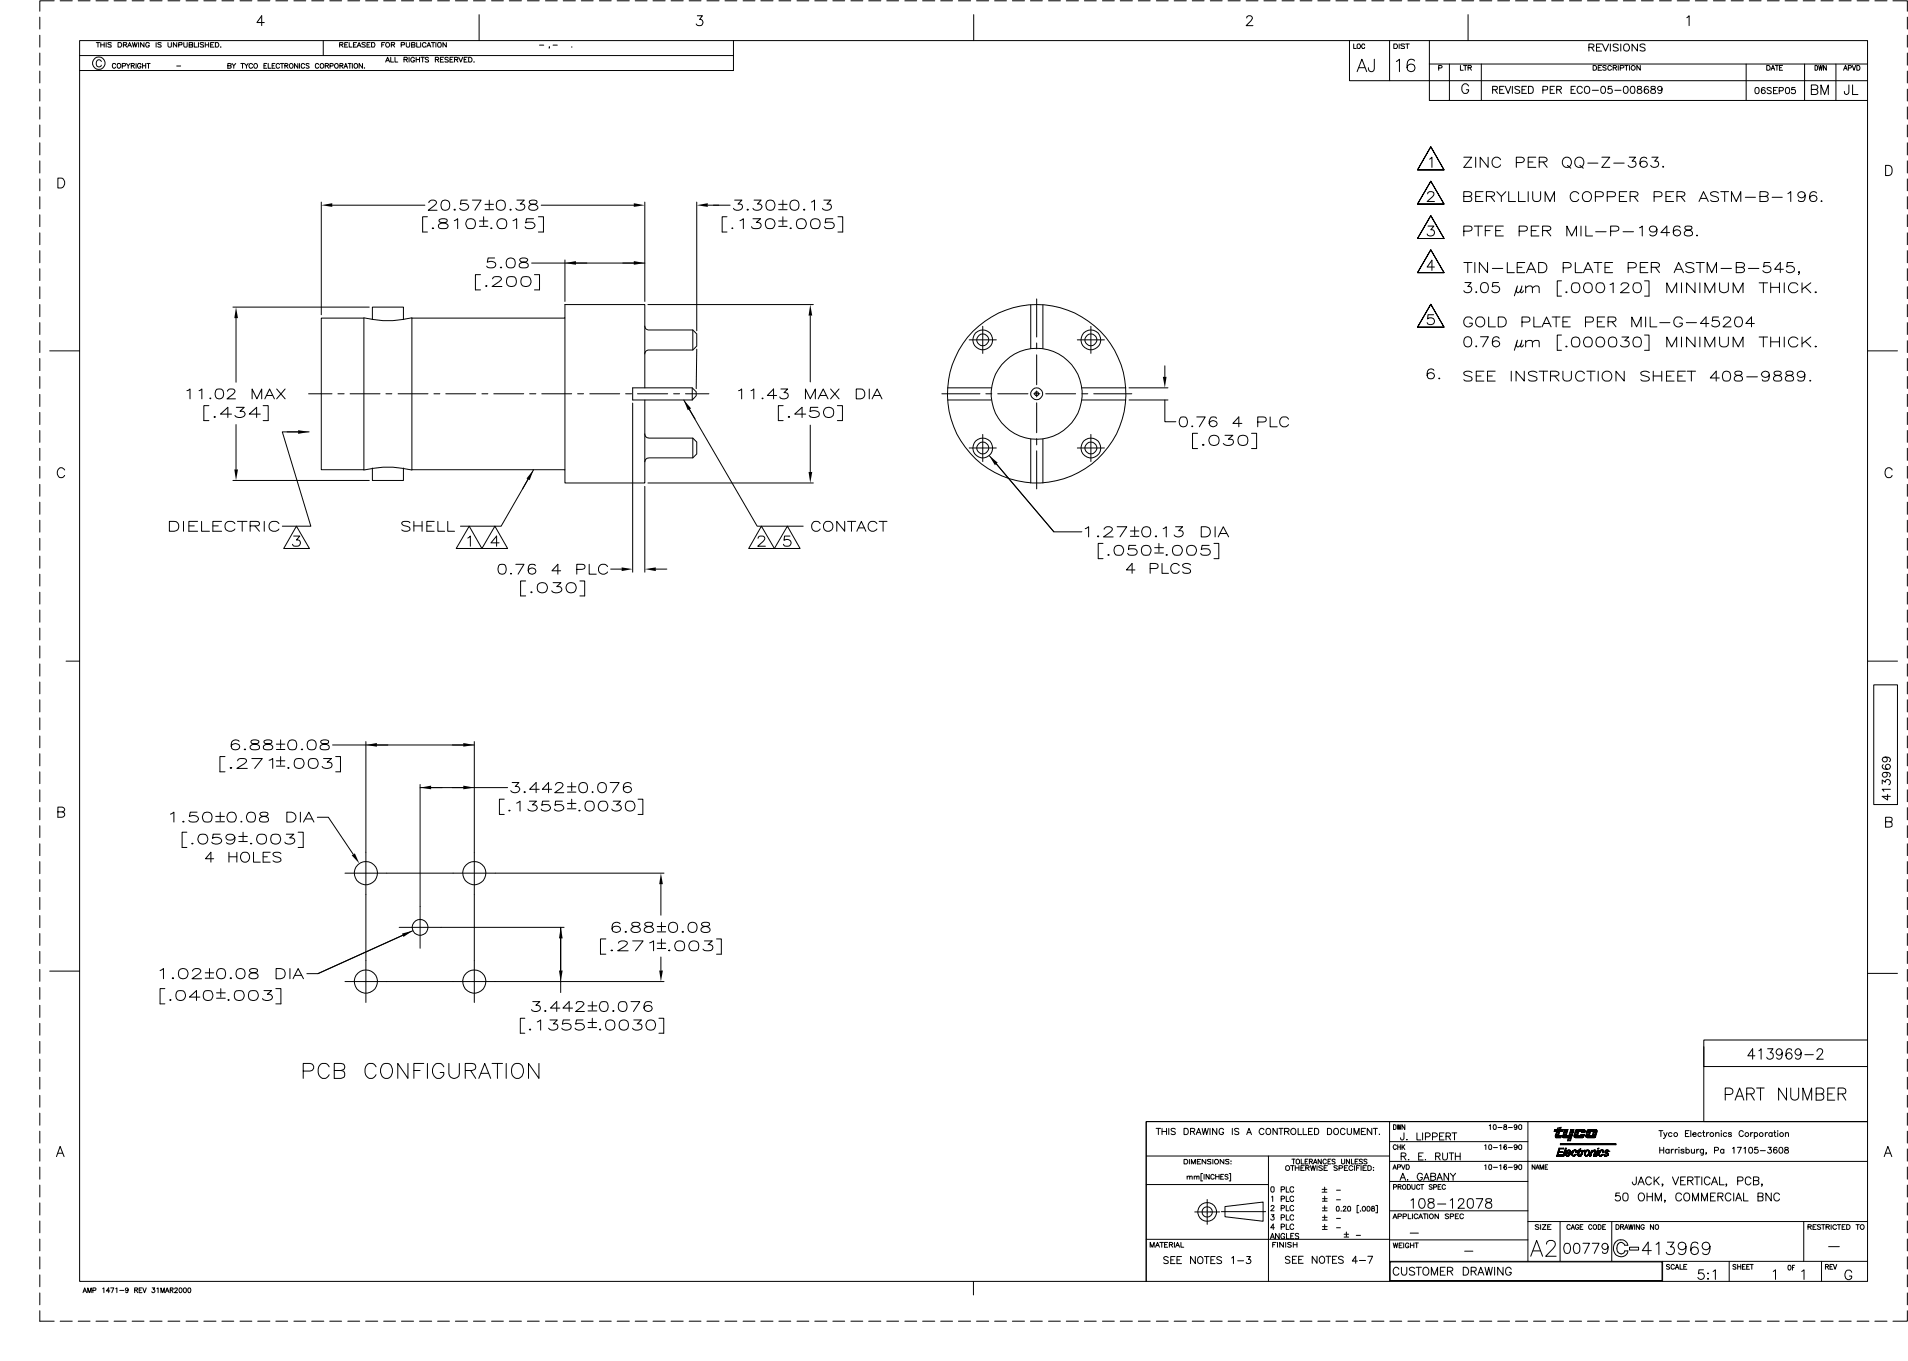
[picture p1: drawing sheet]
<svg xmlns="http://www.w3.org/2000/svg" width="572mm" height="408mm" viewBox="0 0 572 408" stroke-linecap="round" stroke-linejoin="round" font-family="sans-serif">
<g fill="none" stroke="#000" stroke-width=".3">
<path d="M11.9 5.2v3.5M11.9 10.6v3.5M11.9 15.9v3.6M16.3 .2h-4.4v3.2M18 .2h3.7M23.5 .2h3.5M23.9 12.2h536.2v372.1h-536.2zM23.9 16.7h196.1M28.8 .2h3.6M28.9 12.8h1M29.4 12.8v1.3M30.2 13.4h1"/>
<path d="M30.2 12.8v1.3M30.4 18.4a.79 .79 0 0 0-.9-.5 .79 .79 0 0 0-.6 .9 .89 .89 0 0 0 .3 1.1 .89 .89 0 0 0 1.1-.1l.1-.3M31.2 12.8v1.3M31.8 12.8v1.3M33.4 12.9l-.1-.1-1 .1 .2 .4 .8 .2v.6l-1-.1M34.2 .2h3.6M34.7 19.4l-.2-.4h-.5a.74 .74 0 0 0-.3 .9 .74 .74 0 0 0 .8 .5l.2-.3M35.2 19.2a.64 .64 0 0 1 .9 .1 .64 .64 0 0 1 0 .8 .64 .64 0 0 1-.9 .1zM35.4 12.8h.8a.74 .74 0 0 1 .3 .7 .74 .74 0 0 1-.5 .6h-.6zM36.7 19.8l.8-.1 .1-.6-.9-.1v1.5M37 13.4h.8l.1-.5-.9-.1v1.3M37.5 13.4l.5 .7"/>
<path d="M37.9 19l.5 .7v.8M38.3 14.1l.6-1.3 .6 1.3M38.5 13.7h.7M39 19l-.6 .7M39.4 19.7l.7-.1 .1-.5-.8-.1v1.5M39.6 .2h3.6M39.7 12.8l.3 1.3 .4-1.3 .3 1.3 .4-1.3M39.8 19.7l.5 .8M40.8 19v1.5M41.6 12.8v1.3M42.2 19.4l-.1-.4h-.6a.71 .71 0 0 0-.3 1 .71 .71 0 0 0 1 .2v-.3h-.3M42.8 19v1.5"/>
<path d="M42.8 19.7h.9M43.2 12.8v1.3l-1-1.3v1.3M43.7 19v1.5M44 19h1M44.5 19v1.5M44.8 13.1l-.3-.3h-.6l-.2 .5 .2 .8h.6l.3-.5h-.4M45 .2h3.6M46.8 12.8v1.3M48.3 12.9l-.1-.1-.9 .1 .2 .4 .8 .3-.1 .5-.9-.1M50.4 12.8v1l.2 .3 .8-.1v-1.2M50.4 .2h3.5M53 12.8v1.3l-1-1.3v1.3"/>
<path d="M53 19.8h1.2M53.6 13.4h.9v-.6h-.9v1.3M55.1 12.8v1l.3 .3 .7-.1v-1.2M55.8 .2h3.6M56.7 13.4h1v-.6h-1v1.3h1v-.6l-.3-.1M58.3 12.8v1.3h.9M59.5 12.8v1.3M61 12.9v-.1l-1 .1 .2 .4 .8 .2v.6l-1-.1M61.1 .2h3.7M61.6 13.4h1M61.6 12.8v1.3M62.6 12.8v1.3"/>
<path d="M63.2 13.4h.6M64.2 12.8h-1v1.3h1M64.6 12.8h.7a.74 .74 0 0 1 .3 .7 .74 .74 0 0 1-.5 .6h-.5zM66.2 14h.1M66.5 .2h3.6M68.3 19.7h.7l.3-.4-.3-.3h-.7v1.5h.7l.3-.3-.3-.5M69.6 19l.5 .7v.8M70.7 19l-.6 .7M72 .2h3.5M72.2 19h1M72.7 19v1.5M73.3 19l.6 .7v.8"/>
<path d="M74.4 19l-.5 .7M75.7 19.4a.52 .52 0 0 0-.6-.4 .52 .52 0 0 0-.4 .5v.5a.52 .52 0 0 0 .4 .5 .52 .52 0 0 0 .6-.4M76.3 19.2l.2-.2a.72 .72 0 0 1 .7 .8 .72 .72 0 0 1-.7 .7l-.4-.5zM77.3 .2h3.6M79.2 19.7h.5M79.2 6.8h-2.2l1.5-2.1v3M80 19h-.8v1.5h.8M80.4 19v1.5h.9M81.6 19.7h.5M82.5 19h-.9v1.5h.9M82.7 .2h3.6M83.8 19.4a.52 .52 0 0 0-.6-.4 .52 .52 0 0 0-.4 .5v.5a.52 .52 0 0 0 .4 .5 .52 .52 0 0 0 .6-.4"/>
<path d="M84.1 19h1M84.6 19v1.5M85.4 19.7h.6l.4-.4-.4-.3h-.6v1.5M85.9 19.7l.5 .8M87 19.2l.2-.2a.72 .72 0 0 1 .7 .8 .72 .72 0 0 1-.7 .7l-.4-.5zM88.1 .2h3.6M89.3 19v1.5l-1-1.5v1.5M89.8 19v1.5M91.4 19.4a.52 .52 0 0 0-.6-.4 .52 .52 0 0 0-.5 .5v.5a.52 .52 0 0 0 .5 .5 .52 .52 0 0 0 .6-.4M92.7 19.2l-.3-.2-.6 .2 .1 .3 .8 .6v.2l-.3 .2-.6-.2M93.5 .2h3.6M95.6 19.4a.52 .52 0 0 0-.6-.4 .52 .52 0 0 0-.4 .5v.5a.52 .52 0 0 0 .4 .5 .52 .52 0 0 0 .6-.4"/>
<path d="M96.1 19.2l.3-.2a.72 .72 0 0 1 .7 .8 .72 .72 0 0 1-.7 .7l-.3-.2zM96.9 12.2v4.5M97.5 19.7h.7l.4-.4-.4-.3h-.7v1.5M98 19.7l.6 .8M98.9 .2h3.5M99 19.8l.8-.1 .1-.5-.9-.2v1.5M100.5 19.2l.3-.2a.72 .72 0 0 1 .7 .8 .72 .72 0 0 1-.7 .7l-.5-.5zM101.9 13.4h.8l.1-.5-.9-.1v1.3M101.9 19.7l.9-.1v-.5l-.9-.1v1.5M102.4 13.4l.5 .7M102.4 19.7l.5 .8M103.4 13.4h.6"/>
<path d="M103.4 20h.7M104.3 12.8h-.9v1.3h.9M104.3 .2h3.6M104.4 19h.9M104.7 12.8v1.3h.9M104.9 19v1.5M105.7 19v1.5M106 13.4h.5M106.3 19.2l.3-.2a.72 .72 0 0 1 .7 .8 .72 .72 0 0 1-.7 .7l-.3-.2zM106.9 12.8h-.9v1.3h.9M107.1 14.1l.6-1.3 .6 1.3M107.4 13.7h.6"/>
<path d="M108.7 19v1.5l-1-1.5v1.5M109.6 12.9l-.2-.1-.9 .1 .2 .4 .8 .3-.1 .5-.9-.1M109.6 .2h3.7M110.1 13.4h.6M111 12.8h-.9v1.3h.9M111.4 12.8h.8a.78 .78 0 0 1-.3 1.3h-.5zM114.5 13.4h.6M115.1 .2h3.5M115.4 12.8h-.9v1.3M115.7 18.6l.5-1.4 .6 1.4M115.8 18.2h.8M117.2 17.2v1.4h.8"/>
<path d="M117.3 13.4h.9l.1-.5-1-.1v1.3M117.9 13.4l.5 .7M118.4 17.2v1.4h.9M120.3 13.4h.9v-.6h-.9v1.3M120.4 .2h3.6M121.2 17.9h.9v-.6l-.9-.1v1.4M121.7 17.9l.5 .7M121.8 12.8v1l.3 .3h.6l.2-1.3M122.7 17.2v1.4M123.4 13.4h.9l.2-.3-.2-.3h-.9v1.3h.9l.2-.4-.4-.3M124.3 17.5a.69 .69 0 0 0-1.1 .1 .69 .69 0 0 0 .3 1h.6l.2-.5h-.3M124.8 17.2v1.4"/>
<path d="M124.8 17.9h1M125 12.8v1.3h.8M125.8 .2h3.7M125.8 17.2v1.4M126.2 12.8v1.3M126.2 17.2h1.1M126.7 17.2v1.4M127.8 13.1l-.3-.3h-.5l-.3 .5 .3 .8h.5l.3-.3M128 14.1l.6-1.3 .6 1.3M128.3 13.7h.6M128.5 17.4l-.3-.2-.7 .2 .3 .5 .7 .3-.1 .4-.9-.2M129.4 12.8h1"/>
<path d="M129.9 12.8v1.3M130.6 17.9h.8l.2-.4-.4-.3h-.6v1.4M130.7 12.8v1.3M131.1 17.9l.5 .7M131.2 .2h3.6M131.3 12.9a.69 .69 0 0 1 1 .1 .69 .69 0 0 1-.1 1l-.1 .1-.8-.1zM132.1 17.9h.6M133 17.2h-.9v1.4h.9M133.9 12.8v1.3l-1.1-1.3v1.3M134.5 17.4l-.5-.2-.5 .1-.1 .4 .9 .3 .2 .4-.2 .2-.9-.2M135 17.9h.6M135.9 17.2h-.9v1.4h.9"/>
<path d="M136.3 17.9h.9l.1-.4-.3-.3h-.7v1.4M136.6 .2h3.6M136.8 17.9l.5 .7M137.6 17.2l.6 1.4 .6-1.4M139.2 17.9h.5M140.1 17.2h-.9v1.4h.9M140.5 17.2h.6a.76 .76 0 0 1 .5 .7 .76 .76 0 0 1-.5 .7h-.6zM142 .2h3.5M142.1 18.6h.1zM143.7 4.4v7.8M147.4 .2h3.6M152.7 .2h3.7"/>
<path d="M158.2 .2h3.5M161.8 13.5h1.3M163.6 .2h3.5M164.8 14.1l-.1 .4M165.9 13.5h1.2M168.9 .2h3.7M171.5 14h.1M174.3 .2h3.6M179.7 .2h3.6M185.1 .2h3.6M190.5 .2h3.6M195.8 .2h3.7"/>
<path d="M201.3 .2h3.6M206.7 .2h3.5M209.1 4.7h1.6l-.9 1.1a.96 .96 0 0 1 1 1.1 .96 .96 0 0 1-1.2 .8l-.5-.1-.3-.4M212 .2h3.6M217.4 .2h3.6M220 12.2v9h-196.1M222.8 .2h3.6M228.2 .2h3.6M233.6 .2h3.6M239 .2h3.6M244.3 .2h3.7M249.8 .2h3.5"/>
<path d="M255.2 .2h3.5M260.5 .2h3.7M265.9 .2h3.6M271.4 .2h3.5M276.7 .2h3.6M282.1 .2h3.6M287.4 .2h3.7M292 4.4v7.8M292.9 .2h3.6M298.3 .2h3.5M303.6 .2h3.7M309 .2h3.6"/>
<path d="M314.5 .2h3.5M319.8 .2h3.6M325.2 .2h3.6M330.6 .2h3.6M336 .2h3.6M341.4 .2h3.5M346.8 .2h3.6M352.1 .2h3.7M357.5 .2h3.6M363 .2h3.5M368.3 .2h3.6M373.7 .2h3.6"/>
<path d="M373.9 5.4l.1-.4a1.02 1.02 0 0 1 1.4 0 .87 .87 0 0 1-.2 1.3l-1.5 1.4h2.1M379.1 .2h3.6M384.5 .2h3.6M389.9 .2h3.5M395.2 .2h3.7M400.6 .2h3.6M404.7 12.2v12h155.4M406 13.2v1.3h.7M406.1 .2h3.5M407.1 13.4l.1-.2a.76 .76 0 0 1 .8 .5 .76 .76 0 0 1-.2 .8l-.7-.1zM409.3 13.5l-.2-.3h-.5l-.3 .5 .3 .8h.5l.2-.3M411.4 .2h3.6"/>
<path d="M412.2 17.8l-.2 3.4a.89 .89 0 0 1-1.5 0l-.1-.9M416.7 12.2v12M416.8 .2h3.6M418 13.2h.8a.73 .73 0 0 1 .3 .8 .73 .73 0 0 1-.6 .5h-.5zM418.8 18.4l.9-.6v3.7M419.6 13.2v1.3M421.2 13.4l-.2-.2-.9 .2 .2 .3 .8 .3-.1 .5-.9-.1M421.6 13.2h1.1M422.1 13.2v1.3M422.2 .2h3.6M424.2 18.3a1.16 1.16 0 0 0-2.1 .1 2.5 2.5 0 0 0 .5 2.9 1.19 1.19 0 0 0 1.7-.6 1.19 1.19 0 0 0-.9-1.6 1.19 1.19 0 0 0-1.4 1.2M427.6 .2h3.6"/>
<path d="M428.7 12.2v17.9h131.4M428.7 19.2h131.4M433 .2h3.5M434.7 19.2v10.9M438 19.6v1.5h.8M438.4 .2h3.6M438.9 19.6h1M439.4 19.6v1.5M440.3 4.4v7.8M443.7 .2h3.7M444.2 19.2v10.9M449.2 .2h3.5"/>
<path d="M454.5 .2h3.6M459.9 .2h3.6M465.3 .2h3.6M470.7 .2h3.6M476.1 .2h3.5M476.5 14.2l1.3-.1 .2-.5-.2-.3-1.3-.1v2.1M477.3 14.2l.7 1.1M477.8 19.6h.5a.76 .76 0 0 1 .5 .7 .76 .76 0 0 1-.5 .8h-.5zM478.8 14.2h.9M480.3 13.2h-1.5v2.1h1.5M480.3 19.6h-1v1.5h1M480.6 13.2l.9 2.1 .9-2.1"/>
<path d="M481.5 .2h3.6M481.7 19.9l-.4-.3-.6 .3 .1 .3 .9 .4-.1 .4-.9-.1M482.9 13.2v2.1M483.3 20a.62 .62 0 0 0-.9-.1 .62 .62 0 0 0 0 .9 .62 .62 0 0 0 .9-.1M485.3 13.5a.76 .76 0 0 0-.9-.4 .76 .76 0 0 0-.5 .9l1.3 .5 .1 .6-.6 .2-.9-.2M485.3 19.6v1.5M486.1 13.2v2.1M486.8 .2h3.7M487.1 13.5a1.04 1.04 0 0 1 1.5 .2 1.04 1.04 0 0 1-.3 1.5 1.04 1.04 0 0 1-1.4-.3 1.04 1.04 0 0 1 .2-1.4zM487.3 19.6h1M487.8 19.6v1.5M488.7 19.6v1.5"/>
<path d="M491.1 13.2v2.1l-1.6-2.1v2.1M491.9 19.6v1.5l-1-1.5v1.5M492.3 .2h3.5M493.4 13.5a.88 .88 0 0 0-1.6 .2l.1 .3 1 .3 .5 .4v.4l-.6 .2-1-.2M497.7 .2h3.5M503 .2h3.6M505.9 5.3l.7-.6v3M508.4 .2h3.6M513.8 .2h3.6M519.2 .2h3.6M523.7 19.2v10.9M524.6 .2h3.6"/>
<path d="M529.8 19.6h.6a.76 .76 0 0 1 .5 .7 .76 .76 0 0 1-.5 .8h-.6zM530 .2h3.6M532.4 19.6h.9M532.9 19.6v1.5M534.6 19.6h-.9v1.5h.9M535.3 .2h3.7M540.8 .2h3.5M541.2 19.2v10.9M544.3 19.6h.4l.4 .4v.7l-.4 .4h-.4zM545.4 19.6l.3 1.5 .3-1.5 .3 1.5 .2-1.5M546.1 .2h3.6M547.7 19.6v1.5l-.8-1.5v1.5"/>
<path d="M550.6 19.2v10.9M551.5 .2h3.7M555.5 19.6l.5 1.5 .5-1.5M556.9 19.6h.5a.81 .81 0 0 1 0 1.5h-.5zM556.9 .2h3.6M562.3 .2h3.6M567.7 .2h4.3v3.2M572 5.2v3.5M572 10.6v3.5M572 15.9v3.6M11.9 21.3v3.6M11.9 26.7v3.6"/>
<path d="M11.9 32.1v3.6M11.9 37.5v3.5M103.1 20.5l.6-1.5 .5 1.5M109.2 20.4h.2zM407 21.5l1.4-3.7 1.5 3.7M407.5 20.3h1.8M431.5 20.4l.8-.1 .2-.4-.4-.3h-.6v1.5M440.3 20.3l.9-.1 .1-.3-.4-.3h-.6v1.5M440.4 25.8a1.04 1.04 0 0 0-1.5-.5 1.72 1.72 0 0 0 .3 2.7l.8-.1 .4-.6v-.4h-.6M440.8 20.3l.5 .8M447.6 26.9l1.3-.1 .1-.7-1.4-.2v2.1M448.3 26.9l.8 1.1"/>
<path d="M449.7 26.9h.9M451.1 25.9h-1.4v2.1h1.4M451.4 25.9l.9 2.1 .8-2.1M453.6 25.9v2.1M455.8 26.1l-.5-.2-1 .2 .2 .6 1.2 .5 .1 .2v.4l-.5 .2-1-.2M456.4 26.9h.9M457.8 25.9h-1.4v2.1h1.4M458.4 25.9h.8a1.14 1.14 0 0 1 .7 1.1 1.14 1.14 0 0 1-.7 1h-.8zM462.7 27l1.3-.1 .1-.8-1.4-.2v2.1M464.9 26.9h.8M466.2 25.9h-1.3v2.1h1.3M466.9 26.9l1.1-.1 .3-.5-.5-.4h-.9v2.1"/>
<path d="M467.5 26.9l.8 1.1M471.2 26.9h.7M472.4 25.9h-1.2v2.1h1.2M474.6 26.4a.83 .83 0 0 0-.9-.5 .83 .83 0 0 0-.7 .8v.5a.83 .83 0 0 0 .6 .8 .83 .83 0 0 0 1-.5M475.3 26.1a.89 .89 0 0 1 1.2 0 .89 .89 0 0 1 .3 1.1 .81 .81 0 0 1-.8 .8 .81 .81 0 0 1-.9-.8zM477.5 27.1h1.9M479.3 20.3h.6M480.4 26l.3-.1a1.08 1.08 0 0 1 .8 1.1 1.08 1.08 0 0 1-.8 1 1.34 1.34 0 0 1-.3-2zM483.4 25.9h-1.1v.9a.74 .74 0 0 1 1.1 .1 .74 .74 0 0 1-.3 1.1 .74 .74 0 0 1-1-.4M483.8 20.3l.9-.1 .1-.3-.3-.3h-.7v1.5M484.3 20.3l.5 .8M484.3 27.1h1.9"/>
<path d="M485.9 20.4l.9-.1 .2-.4-.4-.3h-.7v1.5M487.2 26a.71 .71 0 0 1 1 .3l.1 .5a.9 .9 0 0 1-.9 1.2 1.35 1.35 0 0 1-.2-2zM489.2 26a.71 .71 0 0 1 1 .3l.1 .5a.9 .9 0 0 1-.8 1.2 1.29 1.29 0 0 1-.3-2zM491.2 26v.6l.9 .3a.58 .58 0 0 1 .1 1l-.4 .1a.62 .62 0 0 1-.8-.4 .62 .62 0 0 1 .6-.8l.6-.2 .1-.5-.5-.2zM494.4 26.1l-.5-.2a1.14 1.14 0 0 0-.8 1 1.14 1.14 0 0 0 .6 1.1 .68 .68 0 0 0 .8-.6 .68 .68 0 0 0-.7-.7 .68 .68 0 0 0-.7 .6M495.2 26v.6l.7 .2a.6 .6 0 0 1 .6 .6 .6 .6 0 0 1-.5 .6l-.8-.1-.2-.3a1.18 1.18 0 0 1 1.3-1v-.6zM498.4 26.6a.68 .68 0 0 1-.9 .5 .68 .68 0 0 1-.2-1.1 .68 .68 0 0 1 1.1 .1v.5a1 1 0 0 1-.8 1.4l-.4-.2M526.5 26.3l.3-.1a.95 .95 0 0 1 .8 1 .95 .95 0 0 1-.8 .9 1.21 1.21 0 0 1-.3-1.8zM529.3 26.5l-.4-.3a.99 .99 0 0 0-.7 .9 .99 .99 0 0 0 .6 1l.6-.5-.3-.6h-.6l-.3 .5M531.1 21.1l.6-1.5 .5 1.5M531.2 26.5l-.4-.3-.9 .3 .2 .4 1.1 .7v.2l-.4 .3-.9-.3M531.4 20.6h.6"/>
<path d="M531.9 27.1h.7M533.1 26.2h-1.2v1.9h1.2M533.6 27.2l1.1-.1 .1-.7-1.2-.2v1.9M533.7 20.3h.5M535.7 26.3l.2-.1a.95 .95 0 0 1 .8 1 .95 .95 0 0 1-.8 .9 1.21 1.21 0 0 1-.2-1.8zM538.3 26.2h-.9l-.1 .8a.68 .68 0 0 1 1 0 .68 .68 0 0 1-.1 1 .68 .68 0 0 1-1-.2M543.2 26.8l1.7-.1 .3-.4-.3-.7-1.7-.1v2.8h1.3l.5-.2a.77 .77 0 0 0-.5-1.3M546.1 28.3v-2.8l1.1 2.8 1.1-2.8v2.8M552.9 21.1l.6-1.5 .5 1.5M553.1 20.6h.7M554.3 20.4l.8-.1 .1-.4-.3-.3h-.6v1.5M554.5 25.5l-.2 2.6-.7 .2-.4-.2-.1-.7"/>
<path d="M555.6 25.5v2.8h1.6M572 21.3v3.6M572 26.7v3.6M572 32.1v3.6M572 37.5v3.5M11.9 42.8v3.7M11.9 48.2v3.7M11.9 53.7v3.5M11.9 59v3.6M17.4 53.4h1a1.56 1.56 0 0 1 1 1.5 1.56 1.56 0 0 1-1 1.5h-1zM428.2 58.2v-.5a1.35 1.35 0 0 1 1.7 0 1.03 1.03 0 0 1-.3 1.3l-1.6 1.4h2.2M428.8 47.7l.6-.6v3.1"/>
<path d="M429.1 44l4 7h-8l4-7 4 7h-8zM429.1 54.3l4 6.9h-8l4-6.9 4 6.9h-8zM439 47.1h2.4l-2.4 3.1h2.4M439 58.9l2-.2 .4-.4-.2-.6-.7-.2h-1.5v2.9h2a.79 .79 0 0 0 0-1.4l-.5-.1M442.6 47.1v3.1M442.6 58.9h1.3M444.8 57.5h-2.2v2.9h2.2M445.8 58.9l2.1-.2 .3-.6-.1-.4-.7-.2h-1.6v2.9M446.3 47.1v3.1l-2.4-3.1v3.1M447 58.9l1.2 1.5M448.9 57.5l1.4 1.4v1.5M450 47.9a1.47 1.47 0 0 0-2.3-.2 1.47 1.47 0 0 0 .4 2.3 1.25 1.25 0 0 0 1.9-.6"/>
<path d="M451.6 57.5l-1.3 1.4M452.5 57.5v2.9h2M454.7 48.8l2.1-.2 .3-.4v-.5l-.3-.4-.5-.2h-1.6v3.1M455.4 57.5v2.9h2.1M458.3 48.6h1.4M458.3 57.5v2.9M459.7 57.5v2.1a1.25 1.25 0 0 0 1.1 .8 1.25 1.25 0 0 0 1.2-.8v-2.1M460.6 47.1h-2.3v3.1h2.3M461.6 48.6l2-.2 .4-.7-.4-.4-.5-.2h-1.5v3.1M462.8 48.6l1.2 1.6M468.9 47.6a1.46 1.46 0 0 1 2 .1 1.46 1.46 0 0 1 0 2 1.46 1.46 0 0 1-2 .1 1.82 1.82 0 0 1 0-2.2zM470.1 49.6l1 .8"/>
<path d="M472.6 47.6a1.46 1.46 0 0 1 2 .1 1.46 1.46 0 0 1 0 2 1.46 1.46 0 0 1-2 .1 1.82 1.82 0 0 1 0-2.2zM473.5 58.2a1.42 1.42 0 0 0-2.2-.3 1.42 1.42 0 0 0 0 2.1 1.42 1.42 0 0 0 2.2-.2M473.8 49.6l1 .8M476.2 48.9h3M478.5 59l2-.1a.73 .73 0 0 0 0-1.3l-2-.1v2.9M480.4 47.1h2.4l-2.4 3.1h2.4M482 59l2.1-.1a.73 .73 0 0 0 0-1.3l-2.1-.1v2.9M484 48.9h3.1M485.7 58.9h1.3M487.9 57.5h-2.2v2.9h2.2M488.6 47.1h1.9l-1 1.2a.95 .95 0 0 1 1.2 .9 .95 .95 0 0 1-1.1 1 1.1 1.1 0 0 1-1.3-.6M488.9 58.9l2-.2 .3-.6-.1-.4-.7-.2h-1.5v2.9"/>
<path d="M490 58.9l1.2 1.5M493.9 47.6a1.09 1.09 0 0 0-1.9 .1 1.65 1.65 0 0 0 .8 2.5 .96 .96 0 0 0 1.1-.6 .96 .96 0 0 0-.4-1.2 1.27 1.27 0 0 0-1.7 .8M495.4 47.1h1.8l-1 1.2a.95 .95 0 0 1 1.2 .9 .95 .95 0 0 1-1 1 1.11 1.11 0 0 1-1.4-.6M496.1 59l2-.1a.73 .73 0 0 0 0-1.3l-2-.1v2.9M498.8 49.9l.1 .1-.1 .2-.2-.2zM499.6 58.9h1.4M501.9 57.5h-2.3v2.9h2.3M502.9 58.9l2.1-.2 .3-.6-.2-.4-.7-.2h-1.5v2.9M504.1 58.9l1.2 1.5M510 59.5h1.8M515.4 57.9a1.47 1.47 0 0 0-2.4 .3l.2 .3 1.5 .5a.77 .77 0 0 1 .6 .6 .77 .77 0 0 1-.3 .8 2.02 2.02 0 0 1-2-.4M516 57.5h2.4"/>
<path d="M517.2 57.5v2.9M523.4 59.2h3.1M527.8 58.9l2.1-.2 .4-.4-.2-.6-.8-.2h-1.5v2.9h2.1a.79 .79 0 0 0 0-1.4l-.6-.1M531.5 59.2h3M536.2 58.1l.8-.6v2.9M541.4 58.5a1.06 1.06 0 0 1-1.4 .8 1.06 1.06 0 0 1-.7-1.4 1.21 1.21 0 0 1 1.6-.2 1.21 1.21 0 0 1 .5 1.5l-.2 .7a1.16 1.16 0 0 1-1.9 .1M544.7 57.9a1.1 1.1 0 0 0-1.8 .2 1.55 1.55 0 0 0 .8 2.3 .96 .96 0 0 0 1.2-.9 .96 .96 0 0 0-1.2-.9l-.8 .4-.2 .5M565.5 49.6a1.58 1.58 0 0 1 2 1.5 1.58 1.58 0 0 1-2 1.5zM572 42.8v3.7M572 48.2v3.7M572 53.7v3.5M572 59v3.6"/>
<path d="M11.9 64.4v3.6M11.9 69.8v3.6M11.9 75.2v3.6M96.4 60.6v33.8M99.7 61.5h27.7M128.2 65h-1.5v4.6h1.5M128.6 60.8v-.2a1.33 1.33 0 0 1 2.3 0l-.2 .6-2.3 1.9h2.7M129.6 68.5l.2-.2 .2 .2zM131.7 66l.2 .6 .4 .1a2.39 2.39 0 0 1 2.1 .8v.5l-.5 .5h-2a.75 .75 0 0 1-.2-1.2l2.2-.7 .2-.6a1.8 1.8 0 0 0-2.4 0zM132.8 60.2a1.4 1.4 0 0 1 1.5 0 1.4 1.4 0 0 1 .6 1.5l-.2 .8a1.38 1.38 0 0 1-1.7 .4 1.38 1.38 0 0 1-.8-1.6zM136.1 62.9l.3-.2 .2 .2-.2 .2zM136.2 66.2l1-.6v3"/>
<path d="M140.1 60h-1.8l-.2 1.3a1.6 1.6 0 0 1 2.4 .8 1.59 1.59 0 0 1-2.7 .4M141.6 60h2.7l-1.9 3.1M143.8 66.3h2.5M143.8 67.9h2.5M145 65v2.5M145.5 61.3h2.5M145.5 62.9h2.5M146.7 60v2.6M147.2 68.5l.1-.2 .3 .2zM148.3 77.4h-1.9l-.3 1.2h.3a1.46 1.46 0 0 1 2.3 .9 1.69 1.69 0 0 1-2.7 .3M149 60.6a1.41 1.41 0 0 1 1.7-.5 1.41 1.41 0 0 1 .9 1.6 1.38 1.38 0 0 1-1.6 1.4 1.38 1.38 0 0 1-1.2-1.8zM152 78a1.41 1.41 0 0 1 1.7-.5 1.41 1.41 0 0 1 .8 1.6 1.38 1.38 0 0 1-1.6 1.2 1.38 1.38 0 0 1-1.1-1.7z"/>
<path d="M153.1 62.7l.2 .2-.2 .2-.2-.2zM153.8 66.2l1.1-.6v3M155 60h2.2l-1.2 1.2 1 .1a.85 .85 0 0 1 .2 1.3 1.66 1.66 0 0 1-2.5-.1M156.1 77.5l-.2 .5 .6 .6a1.54 1.54 0 0 1 1.9 1.2l-.4 .4-1.4 .1-.7-.2-.2-.7a1.88 1.88 0 0 1 1.9-.8l.4-.2 .2-.6a1.81 1.81 0 0 0-2.1-.3zM158.9 60.2l-.1 .6 .5 .4a1.54 1.54 0 0 1 2 1.3 1.78 1.78 0 0 1-2.7 0v-.5a1.67 1.67 0 0 1 1.9-.8l.4-.2 .1-.6a1.8 1.8 0 0 0-2.1-.2zM159.4 78.9h34M160 65.6h-2.1l-.3 1.3 .3-.2a2.18 2.18 0 0 1 2.5 .8 1.36 1.36 0 0 1-1.9 1.1l-.6-.1-.4-.5M161.5 65h1.5v4.6h-1.5M162.3 61.5h27.8M169.4 78v12.4M193.4 60.6v29.8M209 60.6v38.6"/>
<path d="M212.3 61.5h6.6M218 65h-1.4v4.6h1.4M219.5 68.5l.1-.2 .2 .2zM220.3 60h2.2l-1.2 1.2 1 .1a.85 .85 0 0 1 .2 1.3 1.66 1.66 0 0 1-2.5-.1M221.9 66.2l1-.6v3M224.2 62.7l.3 .2-.3 .2-.2-.2zM225.8 65.6h2.3l-1.3 1.1a1.09 1.09 0 0 1 1.5 1 1.37 1.37 0 0 1-1.9 .9l-.6-.1-.4-.5M226.1 60h2.2l-1.1 1.2h.6a.81 .81 0 0 1 .6 .5 .81 .81 0 0 1-.1 .9 1.58 1.58 0 0 1-2.5-.1M230.2 60.2a1.52 1.52 0 0 1 2.2 1.3 1.52 1.52 0 0 1-2.2 1.4 2.04 2.04 0 0 1 0-2.7zM233.5 61.3h2.6M233.5 62.9h2.6M233.5 66.3h2.6"/>
<path d="M233.5 67.9h2.6M234.8 60v2.6M234.8 65v2.5M236.9 68.5l.3-.2 .1 .2zM237.1 60.6a1.41 1.41 0 0 1 1.7-.5 1.41 1.41 0 0 1 .8 1.6 1.38 1.38 0 0 1-1.6 1.4 1.38 1.38 0 0 1-1.1-1.8zM241 62.9l.2-.2 .2 .2-.2 .2zM243.3 60.6l1-.6v3.1M247.1 60h2.1l-1.2 1.2 1 .1a.94 .94 0 0 1-.2 1.6 1.71 1.71 0 0 1-2.2-.4M249.8 65.6h-2.1l-.2 1.3 .2-.2a2.85 2.85 0 0 1 2.3 .3 .95 .95 0 0 1-.4 1.5l-.7 .1a1.24 1.24 0 0 1-1.7-.6M251.3 65h1.4v4.6h-1.4M428.2 67.8h1.8l-.9 1.1a.94 .94 0 0 1 1.1 .8 .94 .94 0 0 1-.9 1.1l-1.1-.2-.2-.4M429.1 64.7l4 6.8h-8l4-6.8 4 6.8h-8z"/>
<path d="M429.1 74.9l4 6.9h-8l4-6.9 4 6.9h-8zM439 69.3h1.5l.8-.2a.77 .77 0 0 0-.2-1.2l-2.1-.1v3M439 78.7h2.5M440.2 78.7v3.1M442.1 67.8h2.5M442.3 78.7v3.1M443.3 67.8v3M445.4 69.2h1.5M446.1 78.7v3.1l-2.4-3.1v3.1M447.7 67.8h-2.3v3M448.6 69.2h1.4M450.8 67.8h-2.2v3h2.2"/>
<path d="M452 78.7v3.1h2.2M455.6 69.3h1.6l.7-.2a.77 .77 0 0 0-.2-1.2l-2.1-.1v3M457.3 78.7h-2.3v3.1h2.3M459.2 69.2h1.5M461.4 78.7h1.3a1.56 1.56 0 0 1 1.2 1.5 1.56 1.56 0 0 1-1.2 1.6h-1.3zM461.5 67.8h-2.3v3h2.3M462.6 69.2l2-.1a.62 .62 0 0 0 .5-.6 .62 .62 0 0 0-.5-.6l-2-.1v3M463.4 60.4v-2.9l1.4 2.9 1.4-2.9v2.9M463.8 69.2l1.3 1.6M469.9 70.8v-3l1.4 3 1.5-3v3M472.4 78.7v3.1h2.2M474.1 67.8v3"/>
<path d="M475.6 67.8v3h2M478 78.7h2.4M478.5 69.5h3.2M479.2 78.7v3.1M483 69.3h1.6l.7-.2a.77 .77 0 0 0-.2-1.2l-2.1-.1v3M483.6 78.7h-2.3v3.1h2.3M486.8 69.5h3.1M491.7 68.3l.8-.5v3M494.2 78.7h-2.3v3.1h2.3M496.9 68.7a1.18 1.18 0 0 1-1.2 .9 1.18 1.18 0 0 1-1.1-1 1.18 1.18 0 0 1 1.2-.8 1.18 1.18 0 0 1 1.1 .9 1.42 1.42 0 0 1-.3 1.7 1.42 1.42 0 0 1-1.6 .2l-.2-.3M500.7 69.8h-2.6l1.8-2v3M503.9 68.2a1.14 1.14 0 0 0-1.9 .1 1.66 1.66 0 0 0 .8 2.5 .95 .95 0 0 0 1-.4 .95 .95 0 0 0 .1-1.1 1.17 1.17 0 0 0-2.1 .5"/>
<path d="M505.5 67.9l-.2 .6a1.99 1.99 0 0 0 1.8 .7 .87 .87 0 0 1 .3 1.3 1.63 1.63 0 0 1-2.3-.3 .99 .99 0 0 1 1-1.1l1.1-.4 .2-.2-.2-.6zM508 79.1a1.91 1.91 0 0 0-2.5 0l.2 .6 .5 .4a2.11 2.11 0 0 1 1.8 .8v.5a1.91 1.91 0 0 1-2.5 0M508.7 78.7h2.4M508.8 70.6h.3l-.2 .2zM509.5 60.4l1.4-2.9 1.4 2.9M509.9 78.7v3.1M519.3 60.4v-2.9l1.4 2.9 1.4-2.9v2.9M530.8 78.7h-1.7l-.2 1.4a1.14 1.14 0 0 1 1.7-.2 1.14 1.14 0 0 1 0 1.7 1.49 1.49 0 0 1-1.9-.4M537.7 78.7h-1.7l-.1 1.4a1.25 1.25 0 0 1 1.5-.3 1.25 1.25 0 0 1 .6 1.6 1.47 1.47 0 0 1-2.3-.2M546.1 60.4l.2-.2 .1 .2zM572 64.4v3.6M572 69.8v3.6"/>
<path d="M572 75.2v3.6M11.9 80.6v3.5M11.9 86v3.6M11.9 91.3v3.7M11.9 96.8v3.5M69.9 92.1h40.8M70.8 95.4v19.2M96.4 95.4h12.7v45.5h-12.7zM109.1 95.3a29.8 29.8 0 0 0 14.4 0M111.7 95.8v-3.7h9.3v3.7M144.1 82.4h-1.5v4.5h1.5M145.6 85.8h.5l-.3 .1z"/>
<path d="M147.7 83.6a1.61 1.61 0 0 1 2.7-.1v.3l-.7 .7-2.1 1.4h2.9M150 80.2l.3-.1 .2 .1zM152.5 83a2.3 2.3 0 0 1 2.2 .5 1.58 1.58 0 0 1-.4 2.2 1.58 1.58 0 0 1-2.2-.5 1.58 1.58 0 0 1 .4-2.2zM156.8 83a2.3 2.3 0 0 1 2.2 .5 1.58 1.58 0 0 1-.4 2.2 1.58 1.58 0 0 1-2.2-.5 1.58 1.58 0 0 1 .4-2.2zM160.3 82.4h1.5v4.5h-1.5M169.4 95.4v45.5M193.4 97.8a1.15 1.15 0 0 0 1 1.2h13.4l1.2 1.1v3.7l-1.2 1.2h-13.4a1.16 1.16 0 0 0-1 1.2M194.3 91.3h49.6M207.8 99v6M243 94.6v19.9M294.7 97.9v8.1M309.1 91.4v13.1"/>
<path d="M310.9 89.6v11.5M312.8 91.4v13.1M327.2 97.9v8.1M429.1 91.3l4 6.8h-8l4-6.8 4 6.8h-8zM429.9 94.4h-1.7v1.3a1.1 1.1 0 0 1 1.9 .2 1.1 1.1 0 0 1-1.3 1.5l-.6-.2-.2-.4M430.2 80.1h-2.2l1.4-2.1v3.1M439.3 84.7h1.9l-1 1.2a.95 .95 0 0 1 1.2 .8 .95 .95 0 0 1-1 1.1 1.11 1.11 0 0 1-1.4-.6M441.5 95.7a1.42 1.42 0 0 0-2.1-.2 1.42 1.42 0 0 0 0 2.1 1.42 1.42 0 0 0 2.1-.2v-.5h-.8M442.7 87.4l.2 .2-.2 .2-.1-.2zM444.5 84.9a1.27 1.27 0 0 1 1.5 .1 1.27 1.27 0 0 1 .4 1.4l-.2 .8a1.16 1.16 0 0 1-2 0 2.13 2.13 0 0 1 .3-2.3zM446.4 95.1v2.9h2.1M447.5 80.5h3.2"/>
<path d="M449.3 95.1h1.2a1.51 1.51 0 0 1 1.2 1.4 1.51 1.51 0 0 1-1.2 1.5h-1.2zM449.4 84.7h-1.7l-.2 1.3a1.22 1.22 0 0 1 1.6-.2 1.22 1.22 0 0 1 .5 1.5 1.34 1.34 0 0 1-2.2-.1M455 80.2h1.4M455.1 85.8l-.9 2.9M456.2 86.8l-.2 .5 .2 .5h.2l.5-.6M456.4 85.8a1.87 1.87 0 0 1-1.3 2l-.4-.4 .2-1.1M456.4 96.6l2.1-.1a.79 .79 0 0 0 0-1.3l-2.1-.1v2.9M457.5 86.3a1.41 1.41 0 0 1 1.9-.4l.2 1.9M457.5 85.8v2M457.8 81.8l1.4-3.1 1.4 3.1M458.3 80.8h1.8M459.6 86.3a1.41 1.41 0 0 1 1.8-.4l.2 1.9"/>
<path d="M460 95.1v2.9h2.1M462.4 98l1.4-2.9 1.4 2.9M463 97h1.6M465.5 95.1h2.4M466.7 95.1v2.9M468.3 84.2h-1.3v4.6h1.3M468.7 96.5h1.4M468.8 80.3h1.5l.7-.2a.77 .77 0 0 0-.2-1.2l-2-.2v3.1M469.6 87.6h.4l-.3 .2zM470.9 95.1h-2.2v2.9h2.2M471.8 84.9a1.71 1.71 0 0 1 1.8 .4 1.51 1.51 0 0 1 0 1.9 1.51 1.51 0 0 1-1.8 .4 2.02 2.02 0 0 1 0-2.7zM474.9 81.8l1.3-3.1 1.5 3.1"/>
<path d="M475.4 80.8h1.7M475.5 84.9a1.38 1.38 0 0 1 1.6 .1 1.38 1.38 0 0 1 .4 1.5 1.34 1.34 0 0 1-1.5 1.3 1.34 1.34 0 0 1-1.1-1.7zM475.5 96.6l2-.1a.79 .79 0 0 0 0-1.3l-2-.1v2.9M478.8 85.3a1.4 1.4 0 0 1 1.7-.4 1.4 1.4 0 0 1 .7 1.6 1.34 1.34 0 0 1-1.5 1.3 1.34 1.34 0 0 1-1.1-1.7zM479 96.5h1.4M481.2 95.1h-2.2v2.9h2.2M481.3 80.2h1.4M482.3 96.5h1.5l.7-.3a.65 .65 0 0 0-.2-1l-2-.1v2.9M482.9 85.3l.9-.5v3M483.4 96.5l1.2 1.5M486.2 85.5a1.32 1.32 0 0 1 2.2-.2v.4l-.5 .6-1.9 1.5h2.6M488.3 80.3h1.6l.7-.2a.77 .77 0 0 0-.2-1.2l-2.1-.2v3.1"/>
<path d="M489.4 98v-2.9l1.4 2.9 1.4-2.9v2.9M490.2 84.9a1.71 1.71 0 0 1 1.9 .4 1.51 1.51 0 0 1 0 1.9 1.51 1.51 0 0 1-1.9 .4 2.02 2.02 0 0 1 0-2.7zM491.9 80.2h1.5M493.2 84.2h1.3v4.6h-1.3M493.5 95.1v2.9M494.9 95.1v2.9h2M495.2 80.2l2.1-.1a.67 .67 0 0 0 0-1.2l-2.1-.2v3.1M496.5 80.2l1.2 1.6M497.8 96.8h3M499.9 87.8v-3l1.4 3 1.5-3v3M502.1 81.8l1.3-3.1 1.5 3.1M502.6 80.8h1.7"/>
<path d="M504.3 84.8v3M504.5 95.7a1.42 1.42 0 0 0-2.1-.2 1.42 1.42 0 0 0 0 2.1 1.42 1.42 0 0 0 2.1-.2v-.5h-.8M505.7 96.8h3.1M508.3 84.8v3l-2.5-3v3M509.8 84.8v3M511.3 87.8v-3l1.4 3 1.6-3v3M512 81.8v-3.1l1.3 3.1 1.5-3.1v3.1M512.5 97h-2.6l1.7-1.9v2.9M515.4 95.1h-1.7l-.2 1.2 .2-.1a1.27 1.27 0 0 1 1.3-.2 1.27 1.27 0 0 1 .7 1.2 1.33 1.33 0 0 1-1.1 .8 1.33 1.33 0 0 1-1.3-.6M515.7 84.8v2.1a1.43 1.43 0 0 0 1.3 .9 1.43 1.43 0 0 0 1.3-.9v-2.1M516.1 80.5h3.2M516.9 95.7l.3-.5 1-.1a.68 .68 0 0 1 .7 .3 .68 .68 0 0 1-.1 .8l-2.1 1.8h2.5"/>
<path d="M519.8 87.8v-3l1.5 3 1.4-3v3M520.7 95.2a1.29 1.29 0 0 1 1.5 .1 1.29 1.29 0 0 1 .4 1.5l-.2 .6a1.16 1.16 0 0 1-2 0 2.19 2.19 0 0 1 .3-2.2zM520.7 80.2l2.1-.1a.67 .67 0 0 0 0-1.2l-2.1-.2v3.1h1.5l.8-.4 .2-.6-.4-.5-.6-.1M524.3 80.5h3.2M526.1 97h-2.5l1.7-1.9v2.9M527.6 84.8h2.5M528.8 84.8v3M531 84.8v3M531 86.2h2.7M533.7 84.8v3M534.8 80.8h-2.6l1.7-2.1v3.1M535.1 84.8v3"/>
<path d="M539.2 85.5a1.53 1.53 0 0 0-2.3-.4 1.53 1.53 0 0 0 0 2.4 1.53 1.53 0 0 0 2.3-.4M539.7 81.6l-.2 .2-.2-.2 .2-.2 .2 .2-.4 .8M540.4 84.8v3M541.4 86.1l1.7 1.7M543.1 84.8l-2.7 2M544.3 87.6h.4l-.2 .2zM572 80.6v3.5M572 86v3.6M572 91.3v3.7M572 96.8v3.5M11.9 102.2v3.5M11.9 107.5v3.7"/>
<path d="M11.9 112.9v3.6M11.9 118.3v3.6M14.9 105.2h9M56 117.2l1-.5v2.9M59.7 117.2l.8-.5v2.9M62.9 119.4h.3l-.1 .2zM65 116.7a1.38 1.38 0 0 1 1.6 .1 1.38 1.38 0 0 1 .5 1.5 1.3 1.3 0 0 1-1.6 1.3 1.3 1.3 0 0 1-1-1.7zM68.2 117.3a1.16 1.16 0 0 1 1.2-.7 1.16 1.16 0 0 1 1 .9l-.5 .7-1.8 1.4h2.5M75.6 119.6v-2.9l1.4 2.9 1.5-2.9v2.9M79.4 119.6l1.5-2.9 1.4 2.9M79.9 118.6h1.8M83 116.7l2.5 2.9"/>
<path d="M85.5 116.7l-2.5 2.9M92.5 118.1h7.1M101.3 118.1h1.9M105 118.1h9M115.7 118.1h1.8M119.4 118.1h9M130.1 118.1h1.8M133.7 118.1h9M144.5 118.1h1.8M148.1 118.1h9M158.8 118.1h1.9M162.5 118.1h9"/>
<path d="M173.2 118.1h1.8M176.9 118.1h8.9M187.6 118.1h1.8M189.7 116.3h17.9l1.2 1.2v1.2l-1.2 1.3h-17.9zM191.2 118.1h9M193.4 116.3v-25h-24v4.1h-45.9v45.5h45.9v4h24v-24.9M202 118.1h1.8M205.1 120l22 37.8h13.8M205.6 118.1h7M207.6 116.3v3.7M209 104.7l-.2 11.9M221.5 117.2l.9-.5v2.9"/>
<path d="M225.2 117.2l.9-.5v2.9M228.5 119.4h.4l-.2 .2zM232.9 118.6h-2.8l1.9-1.9v2.9M234.2 116.7h2l-1.1 1.1a.93 .93 0 0 1 1.3 .4 .93 .93 0 0 1-.5 1.2 1.58 1.58 0 0 1-2.1-.4M241.6 119.6v-2.9l1.4 2.9 1.5-2.9v2.9M245.4 119.6l1.5-2.9 1.4 2.9M246 118.6h1.8M249.1 116.7l2.5 2.9M251.6 116.7l-2.5 2.9M256.8 116.7h1.3a1.49 1.49 0 0 1 1.3 1.4 1.49 1.49 0 0 1-1.3 1.5h-1.3zM260.7 116.7v2.9M261.5 119.6l1.6-2.9 1.4 2.9"/>
<path d="M262.1 118.6h1.9M282.4 118.1h11.5M284.2 116.3h13.1M284.2 120h13.1M290.7 101.9h8.1M295.7 118.1h1.7M299.2 118.1h9.1M310 118.1h1.8M310.9 102.9v1.7M310.9 106.4v9M310.9 117.2v1.8M313.6 118.1h9"/>
<path d="M323.1 101.9h8.1M324.4 116.3h13.3M324.4 120h13.3M324.4 118.1h1.8M328 118.1h11.4M338.6 116.3h11.7M338.6 120h11.7M349.3 120v6.5h3.3M349.3 109.7v3.3M430 111.1a1.09 1.09 0 0 0-1.8 .1 1.98 1.98 0 0 0 .3 2.3 1 1 0 0 0 1.6-.4 1 1 0 0 0-.9-1.4 1.15 1.15 0 0 0-1.2 .9M431.5 113.5l.1-.1 .2 .1zM439.5 101.2a1.21 1.21 0 0 1 1.7 .4 1.52 1.52 0 0 1 .2 1.6 1.52 1.52 0 0 1-1.4 .8 1.76 1.76 0 0 1-.5-2.8z"/>
<path d="M441.5 111.7a1.86 1.86 0 0 0-2.5 0 .74 .74 0 0 0 .7 .9l1.1 .3a.76 .76 0 0 1 .7 1 1.86 1.86 0 0 1-2.5 0M442.7 103.7l.2 .2-.2 .1-.1-.1zM442.7 112.8h1.5M444 101h2.4l-1.7 3M445 111.3h-2.3v3h2.3M446.1 112.8h1.4M448.4 111.3h-2.3v3h2.3M449.6 101.5a1.04 1.04 0 0 0-1-.5 1.04 1.04 0 0 0-.9 .6 1.66 1.66 0 0 0 .9 2.4 .95 .95 0 0 0 1-.3 .95 .95 0 0 0 0-1.1 1.17 1.17 0 0 0-2.1 .4M453.2 111.3v3M455.1 102l-.9 3.1M456.2 103l-.2 .6 .2 .4h.2l.5-.6M456.4 102a1.92 1.92 0 0 1-1.1 2l-.6-.3 .2-1.1"/>
<path d="M457.1 111.3v3l-2.4-3v3M457.5 102.7a1.58 1.58 0 0 1 1.9-.5l.2 1.8M457.5 102.1v1.9M459.6 102.7a1.58 1.58 0 0 1 1.8-.5l.2 1.8M460.9 111.7a2.01 2.01 0 0 0-2.5 0 .74 .74 0 0 0 .8 .9 2.11 2.11 0 0 1 1.7 .8v.5a2.01 2.01 0 0 1-2.5 0M461.6 111.3h2.5M462.9 111.3v3M465 112.8h1.6l.7-.3 .2-.6-.9-.6h-1.6v3M466.3 112.8l1.2 1.5M468.3 100.5h-1.3v4.6h1.3M468.7 111.3v2.1a1.37 1.37 0 0 0 1.3 .9 1.37 1.37 0 0 0 1.3-.9v-2.1M469.6 104l.1-.2 .3 .2z"/>
<path d="M471.8 101.2a1.34 1.34 0 0 1 1.5 .1 1.34 1.34 0 0 1 .5 1.5l-.2 .7a1.35 1.35 0 0 1-1.6 .4 1.35 1.35 0 0 1-.7-1.6zM475.1 112.1a1.44 1.44 0 0 0-2.1-.3 1.44 1.44 0 0 0 0 2.1 1.44 1.44 0 0 0 2.1-.3M475.5 101.2a1.36 1.36 0 0 1 1.5 .1 1.36 1.36 0 0 1 .5 1.5l-.2 .7a1.4 1.4 0 0 1-1.6 .4 1.4 1.4 0 0 1-.8-1.6zM475.9 111.3h2.5M477.1 111.3v3M478.8 101.7a1.37 1.37 0 0 1 1.7-.5 1.37 1.37 0 0 1 .7 1.6l-.2 .7a1.35 1.35 0 0 1-1.7 .4 1.35 1.35 0 0 1-.7-1.6zM479.3 111.3v3M482.9 101.2a1.34 1.34 0 0 1 1.5 .1 1.34 1.34 0 0 1 .5 1.5l-.2 .7a1.35 1.35 0 0 1-1.7 .4 1.35 1.35 0 0 1-.7-1.6zM486.4 101.1h2l-1.1 1.1a1.06 1.06 0 0 1 1.3 1 1.59 1.59 0 0 1-2.6 .3M487.1 111.3v3l-2.5-3v3M490.2 101.2a1.34 1.34 0 0 1 1.6 .1 1.34 1.34 0 0 1 .5 1.5l-.2 .7a1.35 1.35 0 0 1-1.7 .4 1.35 1.35 0 0 1-.7-1.6zM493.2 100.5h1.3v4.6h-1.3"/>
<path d="M494.6 111.7a2.01 2.01 0 0 0-2.5 0 .74 .74 0 0 0 .7 .9 2.13 2.13 0 0 1 1.8 .8v.5a2.01 2.01 0 0 1-2.5 0M495.8 112.8h2.6M495.8 111.3v3M498.4 111.3v3M499.8 112.8h1.3M499.9 104v-2.9l1.4 2.9 1.5-2.9v2.9M502.1 111.3h-2.3v3h2.3M503.2 112.8h1.3M504.3 101.1v2.9M505.5 111.3h-2.3v3h2.3M506 111.3h2.5M507.2 111.3v3"/>
<path d="M508.3 101.1v2.9l-2.5-2.9v2.9M509.8 101.1v2.9M511.3 104v-2.9l1.4 2.9 1.6-2.9v2.9M515.6 113.4h-2.7l1.8-2.1v3M515.7 101.1v2.1a1.43 1.43 0 0 0 1.3 .9 1.43 1.43 0 0 0 1.3-.9v-2.1M517.1 111.5a1.3 1.3 0 0 1 1.5 .1 1.3 1.3 0 0 1 .4 1.4l-.2 .8a1.35 1.35 0 0 1-2.1 0 2.13 2.13 0 0 1 .4-2.3zM519.8 104v-2.9l1.5 2.9 1.4-2.9v2.9M520.4 111.5l-.1 .6 .5 .4a1.39 1.39 0 0 1 1.8 1.3l-.4 .4h-1.8a.8 .8 0 0 1-.3-.8 .8 .8 0 0 1 .5-.6l1.6-.5 .2-.6a1.54 1.54 0 0 0-2-.2zM523.8 113h3.3M527.6 101.1h2.5M528.8 101.1v2.9M530.6 112.3a1.22 1.22 0 0 1-1.2 .9 1.22 1.22 0 0 1-1.2-1 1.26 1.26 0 0 1 1.7-.8 1.26 1.26 0 0 1 .7 1.6l-.2 .8a1.25 1.25 0 0 1-1.9 .1"/>
<path d="M531 101.1v2.9M531 102.5h2.7M532.2 111.5l-.2 .6 .6 .4a1.38 1.38 0 0 1 1.7 1.3l-.3 .4h-1.8a.8 .8 0 0 1-.4-.8 .8 .8 0 0 1 .6-.6l1.6-.5 .2-.6a1.55 1.55 0 0 0-2-.2zM533.7 101.1v2.9M535.1 101.1v2.9M535.8 111.5l-.2 .6 .5 .4a1.39 1.39 0 0 1 1.8 1.3l-.3 .4h-1.8a.8 .8 0 0 1-.4-.8 .8 .8 0 0 1 .5-.6l1.7-.5 .1-.6a1.54 1.54 0 0 0-1.9-.2zM539.2 101.8a1.53 1.53 0 0 0-2.3-.4 1.53 1.53 0 0 0 0 2.3 1.53 1.53 0 0 0 2.3-.3M540.4 101.1v2.9M541.3 112.3a1.1 1.1 0 0 1-1.4 .9 1.1 1.1 0 0 1-.7-1.5 1.25 1.25 0 0 1 1.5-.2 1.25 1.25 0 0 1 .6 1.5l-.2 .8a1.24 1.24 0 0 1-1.9 .1M541.4 102.3l1.7 1.7M542.9 114l.2 .2-.2 .1-.2-.1zM543.1 101.1l-2.7 2"/>
<path d="M544.3 104l.2-.2 .2 .2zM560.1 105.2h8.9M572 102.2v3.5M572 107.5v3.7M572 112.9v3.6M572 118.3v3.6M11.9 123.7v3.6M11.9 129.1v3.6M11.9 134.4v3.7M11.9 139.9v3.5M62.7 121.7h-1.6v4.4h1.6M64.2 125l.2-.1 .2 .1-.2 .2z"/>
<path d="M69.4 124.2h-3.3l2.2-2v3M70.8 127.3v13.5M70.9 122.2h2.3l-1.2 1.1h.6a.85 .85 0 0 1 .9 .8 .85 .85 0 0 1-.7 .9 2.05 2.05 0 0 1-2.4-.4M78.1 124.2h-3.3l2.2-2v3M78.9 121.7h1.5v4.4h-1.5M86.1 129.5h3.3M92.7 129.5h-8l8.5 28.3h-8.5M189.7 120.9v50.7M193.4 130.1a1.15 1.15 0 0 0 1.2 1.3h13.2l1.2 1.2v3.5l-1.2 1.2h-13.2a1.32 1.32 0 0 0-1.2 1.2M206.8 122.8l1.6 2.8M207.8 131.4v5.9M234.9 121.7h-1.5v4.4h1.5"/>
<path d="M236.4 125l.2-.1 .2 .1-.2 .2zM241.6 124.2h-3.3l2.2-2v3M243 127.5v14M245.3 122.2h-2.2l-.2 1.2a2.09 2.09 0 0 1 2.8 .6v.4a1.94 1.94 0 0 1-3 .2M251.1 121.7h1.5v4.4h-1.5M290.7 134.4h8.1M294.7 130.3v8.1M296.7 136.6l19.4 22.9M298.8 139.1l17.3 20.4h8.3M309.1 131.6v13.3M310.9 120.8v9M310.9 131.6v1.8"/>
<path d="M310.9 135.2v11.4M312.8 131.6v13.3M323.1 134.4h8.1M327.2 130.3v8.1M354.2 125.1a1.32 1.32 0 0 1 1.5 .1 1.32 1.32 0 0 1 .4 1.5 1.27 1.27 0 0 1-1.5 1.3 1.27 1.27 0 0 1-.9-1.7zM357.4 127.8h.3l-.2 .2zM358.9 125h2.5l-1.7 3M359.2 129.9h-1.6v4.6h1.6M360.6 133.4l.2-.1 .3 .1-.3 .2zM364.8 125.5a1.25 1.25 0 0 0-1.4-.4 1.25 1.25 0 0 0-.8 1.2 1.24 1.24 0 0 0 .8 1.7 1.24 1.24 0 0 0 1.6-1 1.25 1.25 0 0 0-1.2-.9 1.25 1.25 0 0 0-1.2 .9M367.4 130.5h2.3l-1.3 1.2 1.1 .1a.85 .85 0 0 1 .2 1.3 2.06 2.06 0 0 1-2.8-.1M372.4 127h-2.7l1.8-2v3"/>
<path d="M375.3 129.9h1.6v4.6h-1.6M377.2 126.6h1.6l.8-.3a.75 .75 0 0 0-.3-1.2l-2.1-.1v3M380.9 125v3h2.1M386.4 125.7a1.46 1.46 0 0 0-2.2-.3 1.46 1.46 0 0 0 0 2.2 1.46 1.46 0 0 0 2.2-.3M572 123.7v3.6M572 129.1v3.6M572 134.4v3.7M572 139.9v3.5M11.9 145.3v3.5M11.9 150.6v3.6M11.9 156v3.6M19.4 141a1.14 1.14 0 0 0-1.3-.7 1.14 1.14 0 0 0-.9 1.2v.6a1.14 1.14 0 0 0 .9 1.2 1.14 1.14 0 0 0 1.3-.7"/>
<path d="M50.8 156.4h1.4a1.48 1.48 0 0 1 1.4 1.4 1.48 1.48 0 0 1-1.4 1.5h-1.4zM55 156.4v2.9M56.6 157.7h1.7M59.3 156.4h-2.7v2.9h2.7M60.5 156.4v2.9h2.3M63.8 157.7h1.6M66.5 156.4h-2.7v2.9h2.7M69.9 144.1h40.8M70.4 157a1.61 1.61 0 0 0-2.4-.4 1.61 1.61 0 0 0 0 2.5 1.61 1.61 0 0 0 2.4-.4M71.2 156.4h2.9M72.6 156.4v2.9M75 157.7l2.5-.1a.67 .67 0 0 0 0-1.2h-2.5v2.9"/>
<path d="M76.5 157.7l1.3 1.6M79.2 156.4v2.9M83.7 157a1.61 1.61 0 0 0-2.5-.4 1.61 1.61 0 0 0 0 2.5 1.61 1.61 0 0 0 2.5-.4M88.9 157.8l3.9 6.7h-7.7zM109.1 141a29.8 29.8 0 0 1 14.4 0M111.7 140.4v3.7h9.3v-3.7M122.9 156.8a1.86 1.86 0 0 0-2.4 0l.3 .7 1.5 .4a.69 .69 0 0 1 .6 .5 .69 .69 0 0 1-.3 .8 1.9 1.9 0 0 1-2.1-.3M124.1 157.7h2.5M124.1 156.4v2.9M126.6 156.4v2.9M128 157.7h1.4M130.2 156.4h-2.2v2.9h2.2"/>
<path d="M131.3 156.4v2.9h2.1M134.3 156.4v2.9h2M140.7 157.8l3.8 6.7h-7.7zM148.4 157.8l3.8 6.7h-7.7zM158.3 143.7l-1.6 2.9M160 140.9l-9.7 16.9h-12.2M193.4 145.9v25.7M194.3 144.9h49.6M228.3 157.8l3.9 6.7h-7.7zM236.1 157.8l3.8 6.7h-7.7zM246 157a1.45 1.45 0 0 0-2-.3 1.45 1.45 0 0 0-.5 1.9 1.45 1.45 0 0 0 1.9 .6l.6-.5M253.3 156.4v2.9l-2.3-2.9v2.9"/>
<path d="M254.2 156.4h2.4M255.4 156.4v2.9M257 159.3l1.3-2.9 1.4 2.9M257.5 158.3h1.7M263 157a1.46 1.46 0 0 0-2.2-.3 1.46 1.46 0 0 0 0 2.2 1.46 1.46 0 0 0 2.2-.2M263.7 156.4h2.3M264.8 156.4v2.9M325.5 158.6l1-.6v3M331.1 158.7v-.1a1.49 1.49 0 0 1 2.5 0l-.2 .6-.4 .4-2 1.4h2.8M335 158h2.9l-2 3M339 159.2h2.5M340.3 158v2.5"/>
<path d="M343 158.1a1.37 1.37 0 0 1 1.6 0 1.37 1.37 0 0 1 .5 1.6l-.2 .7a1.48 1.48 0 0 1-2.1 .3 1.48 1.48 0 0 1-.2-2.1zM348.8 158.6l1-.6v3M352.6 158h2.1l-1.2 1.2h1a.94 .94 0 0 1-.3 1.7 1.66 1.66 0 0 1-2.1-.5M360.3 158h1.3a1.53 1.53 0 0 1 1.4 1.5 1.53 1.53 0 0 1-1.4 1.5h-1.3zM364.4 158v3M567.4 141a1.1 1.1 0 0 0-1.2-.7 1.1 1.1 0 0 0-.9 1.2v.6a1.09 1.09 0 0 0 .9 1.1 1.09 1.09 0 0 0 1.2-.6M572 145.3v3.5M572 150.6v3.6M572 156v3.6M11.9 161.4v3.6M11.9 166.8v3.6M11.9 172.2v3.6"/>
<path d="M11.9 177.6v3.6M88.1 160.8h1.8l-1 1.2a.95 .95 0 0 1 1.2 .8 .95 .95 0 0 1-1 1 .94 .94 0 0 1-1.4-.6M140.3 161.4l.8-.6v3M149.7 162.8h-2.5l1.7-2v3M149.9 169.3a1.37 1.37 0 0 1 1.9 1.2 1.3 1.3 0 0 1-1.2 1.7 1.3 1.3 0 0 1-1.2-1.7zM153.1 172h.3l-.2 .2zM154.7 169.2h2.4l-1.7 3M157.6 174.2h-1.5v4.5h1.5M159.2 177.6l.1-.2 .3 .2-.3 .2zM160.5 169.7a1.21 1.21 0 0 0-1.9 0 1.65 1.65 0 0 0 .8 2.5 .97 .97 0 0 0 1.1-.3 .97 .97 0 0 0 0-1.1 1.24 1.24 0 0 0-2.1 .4M165.9 174.7h2.3l-1.2 1.2h.6a.85 .85 0 0 1 .9 .8 .85 .85 0 0 1-.7 .9 2.05 2.05 0 0 1-2.4-.4M168.1 171.2h-2.6l1.8-2v3"/>
<path d="M173 170.8h1.6l.7-.3a.77 .77 0 0 0-.2-1.2l-2.1-.1v3M173.9 174.2h1.4v4.5h-1.4M176.7 169.2v3h2.1M182.2 169.9a1.5 1.5 0 0 0-2.2-.3 1.5 1.5 0 0 0 0 2.2 1.5 1.5 0 0 0 2.2-.3M183.1 170.7h3.3M196.7 170.7h3.3M227.3 161.4l.4-.5 1-.1a.72 .72 0 0 1 .6 .4 .72 .72 0 0 1-.1 .8l-2 1.8h2.3M236.9 160.8h-1.6l-.2 1.2a1.17 1.17 0 0 1 1.7 0 1.17 1.17 0 0 1-.1 1.7l-.4 .1a.94 .94 0 0 1-1.3-.6M329.1 160.9l.3-.2 .1 .2-.1 .1zM330.8 163h-1.4v4.5h1.4M332.2 166.4l.2-.1 .3 .1zM339 160.9h2.5"/>
<path d="M340.4 170.9h-2.6l1.7-1.9v2.9M340.6 163.6h-2l-.2 1.2 .2-.1a2.03 2.03 0 0 1 2.4 .7v.3a1.77 1.77 0 0 1-2.8 .2M344.9 170.5l2.1-.1a.73 .73 0 0 0 0-1.3l-2.1-.1v2.9M346.3 164.2h2.6M346.3 165.8h2.6M346.5 160.9l.2-.2 .2 .2-.2 .1zM347.6 163v2.5M348.5 169v2.9h1.9M349.7 166.4l.2-.1 .2 .1zM353.7 169.7a1.42 1.42 0 0 0-2.2-.3 1.42 1.42 0 0 0 0 2.1 1.42 1.42 0 0 0 2.2-.2M357 169.4a1.47 1.47 0 0 0-2.3 .3l.1 .3 1.6 .5a.77 .77 0 0 1 .6 .6 .77 .77 0 0 1-.3 .8 2.02 2.02 0 0 1-2-.4M362.6 163.6h-2.1l-.2 1.2 .2-.1a2.03 2.03 0 0 1 2.5 .7v.3a1.77 1.77 0 0 1-2.9 .2"/>
<path d="M364.1 163h1.4v4.5h-1.4M365.3 161l1.6-3 1.6 3M365.9 160h2M572 161.4v3.6M572 166.8v3.6M572 172.2v3.6M572 177.6v3.6M11.9 183v3.6M11.9 188.4v3.5M11.9 193.7v3.6M11.9 199.1v3.7M19.8 198.3h4.1"/>
<path d="M560.1 198.3h8.9M572 183v3.6M572 188.4v3.5M572 193.7v3.6M572 199.1v3.7M11.9 204.5v3.6M11.9 209.9v3.6M11.9 215.3v3.5M561.9 205.4h7.1v35.9h-7.1zM572 204.5v3.6M572 209.9v3.6M572 215.3v3.5"/>
<path d="M11.9 220.7v3.6M11.9 226v3.7M11.9 231.5v3.5M11.9 236.9v3.5M67.5 226.9h-1.5v4.6h1.5M69 230.3h.5l-.2 .1zM71.3 228.2a1.61 1.61 0 0 1 2.6-.2v.3l-.6 .7-2.3 1.4h3.2M71.7 222.3a1.44 1.44 0 0 0-1.8-.2 1.44 1.44 0 0 0-.6 1.7 1.3 1.3 0 0 0 1.3 1.1 1.3 1.3 0 0 0 1.3-1.1 1.37 1.37 0 0 0-1.3-.8 1.37 1.37 0 0 0-1.3 .8M73.2 224.8l.3-.2 .2 .2zM75.4 222.1l-.1 .5 .1 .3 .5 .1a2.37 2.37 0 0 1 1.9 .8v.6a2.07 2.07 0 0 1-2.8 0 1.14 1.14 0 0 1 1.2-1.2l1.2-.3 .2-.6a2 2 0 0 0-2.2-.2zM75.5 227.5h3.2l-2.3 2.9M79.2 222.3l.2 .6 .4 .1a2.39 2.39 0 0 1 2 .8v.6a2.07 2.07 0 0 1-2.8 0v-.6a2.78 2.78 0 0 1 2.4-.9l.1-.6a1.71 1.71 0 0 0-2.3 0z"/>
<path d="M80.7 228l1.1-.5v2.9M82.9 223.2h2.5M82.9 224.8h2.5M82.9 228.2h2.5M82.9 229.8h2.5M84.2 221.9v2.5M84.2 226.9v2.5M86.3 230.3h.4l-.2 .1zM86.9 222.1a1.37 1.37 0 0 1 1.6 0 1.37 1.37 0 0 1 .5 1.5l-.2 .8a1.48 1.48 0 0 1-2.1 .2 1.48 1.48 0 0 1-.2-2.1zM90.3 224.8l.3-.2 .2 .2zM92.3 222.5a1.41 1.41 0 0 1 1.7-.5 1.41 1.41 0 0 1 .8 1.6 1.38 1.38 0 0 1-1.6 1.3 1.38 1.38 0 0 1-1.1-1.7zM96.2 222.3l.2 .6 .4 .1a2.37 2.37 0 0 1 1.9 .8l-.1 .8-.8 .3a1.4 1.4 0 0 1-1.8-.5v-.6a2.78 2.78 0 0 1 2.4-.9l.2-.6a1.71 1.71 0 0 0-2.4 0z"/>
<path d="M97 227.5h2.4l-1.3 1.1a1.09 1.09 0 0 1 1.5 1 1.86 1.86 0 0 1-3 .3M99.7 223.4h42.5M100.7 226.9h1.4v4.6h-1.4M109.7 222.4v78.2M126 235.3v49.1M126 236.2h26.2M142.2 222.4v78.2M151.2 239.7h-1.4v4.5h1.4M153.6 234.7h2l-1.1 1.2h.6a.81 .81 0 0 1 .7 .5 .81 .81 0 0 1-.2 .8 1.61 1.61 0 0 1-2.4-.1M157.3 237.4l.3 .2-.3 .1-.2-.1zM161.7 236.7h-2.9l2-2v3M165.4 236.7h-2.8l1.9-2v3"/>
<path d="M166.6 235.4a1.2 1.2 0 0 1 1.1-.8 1.2 1.2 0 0 1 1.1 .7l-.5 1-1.9 1.4h2.7M170.2 236h2.5M170.2 237.6h2.5M171.5 234.7v2.5M171.5 239.7v2.5M173.7 235.3a1.36 1.36 0 0 1 1.7-.5 1.36 1.36 0 0 1 .8 1.6l-.2 .7a1.38 1.38 0 0 1-1.7 .5 1.38 1.38 0 0 1-.7-1.6zM177.7 237.4l.2 .2-.2 .1-.2-.1zM179.4 235.3a1.36 1.36 0 0 1 1.7-.5 1.36 1.36 0 0 1 .8 1.6l-.2 .7a1.38 1.38 0 0 1-1.7 .5 1.38 1.38 0 0 1-.8-1.6zM183 234.7h2.7l-2 3M189.2 235.1a1.42 1.42 0 0 0-1.8-.2 1.42 1.42 0 0 0-.5 1.8 1.25 1.25 0 0 0 1.3 1 1.25 1.25 0 0 0 1.2-1 1.31 1.31 0 0 0-1.2-.8 1.31 1.31 0 0 0-1.3 .8M191.3 239.7h1.5v4.5h-1.5M564.5 235.1v-1.2l.9 .7a.79 .79 0 0 1 .7-.8 .79 .79 0 0 1 .9 .7 .79 .79 0 0 1-.6 .9"/>
<path d="M564.8 229.3l-.2 .1a.74 .74 0 0 0 .4 1.2 1.75 1.75 0 0 0 1.8-.2 .76 .76 0 0 0-.4-1.2 .76 .76 0 0 0-1 .6 .76 .76 0 0 0 .7 .9M565.3 231.6a.73 .73 0 0 1 .5 1.1 .73 .73 0 0 1-1.1 .2 .73 .73 0 0 1 .1-1.2 1.35 1.35 0 0 1 2.1 .8l-.3 .5M565.3 227.1a.73 .73 0 0 1 .5 1 .73 .73 0 0 1-1.1 .2 .73 .73 0 0 1 .1-1.2 1.33 1.33 0 0 1 2.1 .9l-.3 .4M566.1 238.2v1.7l-1.6-1.1h2.4M566.9 236.7h-2.4l.5 .6M572 220.7v3.6M572 226v3.7M572 231.5v3.5M572 236.9v3.5M11.9 242.2v3.7M11.9 247.6v3.6M11.9 253.1v3.5"/>
<path d="M11.9 258.4v3.6M17.4 243.5h1.2l.6-.3 .2-.3-.2-.5-.6-.4h-1.2v3.1h1.2a.85 .85 0 0 0 .6-1.4l-.6-.2M51.1 244.2l1.1-.6v2.9M54.8 246.5l.2-.2 .2 .2zM56 249.6h-1.4v4.6h1.4M57.5 253h.4l-.2 .1zM59.1 243.6h-2l-.3 1.2a2.01 2.01 0 0 1 2.7 .6 1.33 1.33 0 0 1-1.8 1.1h-.6l-.5-.5M64.1 257.5h-2.5l1.6-1.9v3M64.7 244.8h2.6M64.7 246.5h2.6M66 250.2h-2.1l-.1 1.2a1.89 1.89 0 0 1 2.7 .6 1.68 1.68 0 0 1-2.7 .9l-.3-.4M66 243.6v2.5"/>
<path d="M68.7 255.6v3M68.7 256.9h2.3M70.4 251.1a1.47 1.47 0 0 1-1.3 .9 1.47 1.47 0 0 1-1.4-1 1.46 1.46 0 0 1 2.1-.6 1.46 1.46 0 0 1 .4 2.1 1.53 1.53 0 0 1-2.3 .2M71 255.6v3M71.6 250.9h2.6M71.6 252.4h2.6M72.2 246.5l.2-.2 .2 .2zM72.8 255.7a1.47 1.47 0 0 1 2.1 1.5 1.47 1.47 0 0 1-2.4 .9 1.7 1.7 0 0 1 .3-2.4zM72.9 249.6v2.5M74.5 243.7a1.37 1.37 0 0 1 1.6 0 1.37 1.37 0 0 1 .5 1.6l-.1 .7a1.48 1.48 0 0 1-2.2 .3 1.48 1.48 0 0 1-.1-2.1zM75.1 253h.4l-.2 .1zM76 255.6v3h2.1"/>
<path d="M78.2 243.7l-.2 .5 .6 .6a1.54 1.54 0 0 1 1.9 1.2l-.3 .5h-.6a1.4 1.4 0 0 1-1.8-.5v-.4a1.88 1.88 0 0 1 2-.8l.4-.2 .1-.6a1.81 1.81 0 0 0-2.1-.3zM78.9 256.9h1.3M81 255.6h-2.1v3h2.1M84.2 256a1.77 1.77 0 0 0-2.3 0l.3 .7 1.4 .4a.69 .69 0 0 1 .6 .5 .69 .69 0 0 1-.3 .8 1.8 1.8 0 0 1-2-.3M85.9 250.2h2.2l-1.2 1.1a1.26 1.26 0 0 1 1.5 .7 1.72 1.72 0 0 1-2.8 .9l-.2-.4M86 243.6h1.4a1.49 1.49 0 0 1 1.4 1.5 1.49 1.49 0 0 1-1.4 1.4h-1.4zM89.4 249.6h1.5v4.6h-1.5M90.1 243.6v2.9M91 246.5l1.6-2.9 1.5 2.9M91.6 245.6h2M95.2 245.1h3.3l7.4 11.1M152.6 243.1h.4l-.3 .1z"/>
<path d="M154.9 240.9l1.1-.6v2.9M158.8 240.3h2.1l-1.2 1.1a1.09 1.09 0 0 1 1.4 1 1.7 1.7 0 0 1-2.8 .2M164.7 240.3h-2l-.2 1.2 .2-.1a1.95 1.95 0 0 1 2.4 .7 1.59 1.59 0 0 1-1.2 1.1 1.59 1.59 0 0 1-1.6-.6M168.7 240.3h-2.1l-.1 1.2 .1-.1a2.1 2.1 0 0 1 2.5 .7 1.61 1.61 0 0 1-2.8 .5M170.2 240.9h2.5M170.2 242.6h2.5M173.6 243.1h.4l-.3 .1zM183.9 240.3h2.2l-1.2 1.1a1.09 1.09 0 0 1 1.5 1 1.79 1.79 0 0 1-2.9 .2M565.5 246.5l1.7-.1 .2-.5v-.6l-.6-.2h-1.3v3h1.3l.6-.3v-1l-.6-.3M572 242.2v3.7M572 247.6v3.6M572 253.1v3.5"/>
<path d="M572 258.4v3.6M11.9 263.8v3.6M11.9 269.1v3.7M11.9 274.6v3.6M11.9 280v3.5M103.5 261.9h95.6M119.7 278.1h49.5M123.8 279.1l-28.5 12.9M185.9 277a1.46 1.46 0 0 0-1.8-.2 1.46 1.46 0 0 0-.5 1.8 1.3 1.3 0 0 0 1.2 1 1.3 1.3 0 0 0 1.3-1 1.37 1.37 0 0 0-1.3-.8 1.37 1.37 0 0 0-1.2 .8M187.5 279.5l.2-.2 .2 .2-.2 .1zM189.7 276.8l-.2 .6 .6 .4a1.54 1.54 0 0 1 1.9 1.2 1.86 1.86 0 0 1-2.8 0 1.54 1.54 0 0 1 2.1-1.2l.6-.4v-.4a2 2 0 0 0-2.2-.2zM193.6 276.8l-.2 .6 .6 .4a1.57 1.57 0 0 1 2 1.2 1.86 1.86 0 0 1-2.8 0 1.1 1.1 0 0 1 1.2-1.1l1.2-.3 .1-.6a1.8 1.8 0 0 0-2.1-.2z"/>
<path d="M197.1 277.9h2.5M197.1 279.5h2.5M198.2 265.2v9.3M198.4 276.6v2.6M204.6 279.5l.2-.2 .2 .2-.2 .1zM210.4 277v.4l.6 .4a1.54 1.54 0 0 1 1.9 1.2l-.1 .3a1.83 1.83 0 0 1-2.6-.3 1.1 1.1 0 0 1 1.2-1.1l1.2-.3 .2-.6a1.71 1.71 0 0 0-2.4 0zM572 263.8v3.6M572 269.1v3.7M572 274.6v3.6M572 280v3.5M11.9 285.3v3.7M11.9 290.7v3.6"/>
<path d="M11.9 296.1v3.6M14.9 291.2h9M48 291.1l1-.6v3M49.4 296.5h-1.4v4.6h1.4M50.9 299.9h.4l-.2 .1zM51.6 293.4l.3-.2 .2 .2-.2 .1zM57.7 291.2v-.1a1.49 1.49 0 0 1 2.5 0l-.2 .6-.4 .4-2 1.4h2.9M59.9 299h-3.1l2.1-1.9v2.9M61.6 297.2a2 2 0 0 1 2 .4 1.54 1.54 0 0 1-.2 2.1 1.54 1.54 0 0 1-2.1 0 1.54 1.54 0 0 1-.2-2.1zM61.6 291.7h2.5M61.6 293.4h2.5M62.8 290.5v2.6"/>
<path d="M64.9 297.8h2.7M64.9 299.4h2.7M65.5 290.6a1.37 1.37 0 0 1 1.6 0 1.37 1.37 0 0 1 .5 1.6l-.1 .7a1.48 1.48 0 0 1-2.2 .3 1.48 1.48 0 0 1-.1-2.1zM66.2 296.5v2.5M68.3 299.9h.4l-.1 .1zM69 293.4l.3-.2 .1 .2-.1 .1zM71 291.1a1.41 1.41 0 0 1 1.7-.5 1.41 1.41 0 0 1 .8 1.6 1.38 1.38 0 0 1-1.6 1.3 1.38 1.38 0 0 1-1.1-1.8zM74.8 290.9v.3l.6 .5a1.54 1.54 0 0 1 2 1.2l-.2 .3a1.82 1.82 0 0 1-2.5-.3v-.4a1.88 1.88 0 0 1 1.9-.8l.4-.2 .2-.6a1.71 1.71 0 0 0-2.4 0zM79.2 297.1h2.2l-1.2 1.1a1.19 1.19 0 0 1 1.5 .7 1.73 1.73 0 0 1-3 .6M82.7 296.5h1.5v4.6h-1.5M82.8 290.5h1.4a1.53 1.53 0 0 1 1.4 1.5 1.53 1.53 0 0 1-1.4 1.5h-1.4zM87 290.5v3"/>
<path d="M87.9 293.5l1.5-3 1.6 3M88.5 292.5h1.9M103.5 294.4h95.6M120.8 280.5l-25.5 11.5h-3.3M168.1 291.1v-13v19.6M181.7 281.6h-1.6v4.6h1.6M183.2 285.1l.3-.2 .2 .2zM185.5 282.9l.2-.5a1.79 1.79 0 0 1 2.4 .4l-.6 1-2.2 1.3h3.1M189.7 282.2h3.2l-2.3 2.9M194.8 282.8l1.2-.6v2.9M197.1 282.9h2.5M197.1 284.5h2.5"/>
<path d="M198.2 287v4.1M198.4 281.6v2.6M200.5 285.1l.2-.2 .2 .2zM211.2 282.2h2.4l-1.3 1.1a1.09 1.09 0 0 1 1.5 1 1.37 1.37 0 0 1-1.9 .8h-.7l-.4-.5M214.9 281.6h1.4v4.6h-1.4M560.1 291.9h8.9M572 285.3v3.7M572 290.7v3.6M572 296.1v3.6M11.9 301.5v3.6M11.9 306.9v3.6M11.9 312.3v3.6"/>
<path d="M11.9 317.7v3.6M98.7 319.9a1.71 1.71 0 0 0-1.9-1 1.71 1.71 0 0 0-1.4 1.7 2.1 2.1 0 0 0 2.2 2.8l1.1-1.1M112.8 319.9a1.71 1.71 0 0 0-2-1 1.71 1.71 0 0 0-1.3 1.7 2.1 2.1 0 0 0 2.2 2.8l1.1-1.1M114.6 319.5a1.77 1.77 0 0 1 1.9-.5 1.77 1.77 0 0 1 1.2 1.6 2 2 0 0 1-.5 2.2 2 2 0 0 1-2.2 .4 2.83 2.83 0 0 1-.4-3.7zM122.3 318.9v4.5l-3-4.5v4.5M127.1 318.9h-3v4.5M128.2 318.9v4.5M133.1 319.9a1.77 1.77 0 0 0-2-1 1.77 1.77 0 0 0-1.4 1.7 2.19 2.19 0 0 0 2.3 2.8 1.69 1.69 0 0 0 1.1-1.8h-1.1M134.6 318.9v3.2a1.58 1.58 0 0 0 1.6 1.3 1.58 1.58 0 0 0 1.6-1.3v-3.2M147.6 318.9h3.1M149.2 318.9v4.5M151.8 318.9v4.5"/>
<path d="M154.3 319.1a1.82 1.82 0 0 1 2.7 1.5 2 2 0 0 1-.5 2.2 2 2 0 0 1-2.2 .4 2.76 2.76 0 0 1 0-4.1zM157.4 305.4h-1.4v4.5h1.4M158.8 308.8l.2-.2 .2 .2-.2 .1zM159.8 300.4h2.1l-1.2 1.1a1.06 1.06 0 0 1 1.4 1 1.54 1.54 0 0 1-2.7 .3M161.1 306.5l1-.6v3M161.6 318.9v4.5l-3.1-4.5v4.5M163.3 303.2h.4l-.1 .1zM164.9 305.9h2.2l-1.2 1.2 1 .1a.89 .89 0 0 1 .4 .8 .89 .89 0 0 1-.6 .8 1.8 1.8 0 0 1-2.2-.5M167.9 302.3h-2.8l1.9-1.9v2.9M170.9 305.9h-2l-.2 1.3 .2-.1a1.49 1.49 0 0 1 2.4 1 1.7 1.7 0 0 1-2.8 .2M171.7 302.3h-2.9l1.9-1.9v2.9M172.8 301.1a1.32 1.32 0 0 1 2.3-.2v.3l-.6 .7-1.9 1.4h2.7"/>
<path d="M174.8 305.9h-1.9l-.3 1.3 .3-.1a1.49 1.49 0 0 1 2.4 1 1.7 1.7 0 0 1-2.8 .2M176.4 301.7h2.6M176.4 303.2h2.6M176.4 306.6h2.5M176.4 308.2h2.5M177.6 300.4v2.5M177.6 305.4v2.5M179.7 308.8l.3-.2 .2 .2-.2 .1zM180.3 300.5a1.72 1.72 0 0 1 1.9 .4 1.51 1.51 0 0 1 0 1.9 1.51 1.51 0 0 1-1.9 .4 1.81 1.81 0 0 1 0-2.7zM183.7 303.2h.5l-.3 .1zM189.2 300.4h2.7l-1.9 2.9M190.1 305.9h2.3l-1.3 1.2a1.04 1.04 0 0 1 1.4 .6v.4a1.77 1.77 0 0 1-2.8 .2"/>
<path d="M195.4 300.8l-.2-.3a1.49 1.49 0 0 0-2.2 1.4 1.49 1.49 0 0 0 2.4 1 .82 .82 0 0 0-.3-1.2 1.39 1.39 0 0 0-2 .6M197.6 305.4h1.5v4.5h-1.5M526.3 316.6h-2.1l1.4-2.1v3.2M527.5 315.1l.7-.6v3.2M530.1 314.5h1.6l-.8 1.2a1.02 1.02 0 0 1 .7 1.6 1.02 1.02 0 0 1-1.8-.2M534.5 315.6a.93 .93 0 0 1-1.3 .8 .93 .93 0 0 1-.4-1.4 .93 .93 0 0 1 1.5 0 2.71 2.71 0 0 1-.2 2.5 .85 .85 0 0 1-1.3-.3M537.3 315l-.1-.3a.93 .93 0 0 0-1.4 .4 1.82 1.82 0 0 0 .7 2.6 .93 .93 0 0 0 .9-.9 .93 .93 0 0 0-.8-1 .93 .93 0 0 0-1 .8M540.2 315.6a.93 .93 0 0 1-1.3 .8 .93 .93 0 0 1-.4-1.4 .93 .93 0 0 1 1.5 0 2.68 2.68 0 0 1-.2 2.5 .82 .82 0 0 1-1.3-.3M541.3 316.3h2.5M544.9 315.3v-.2a1.03 1.03 0 0 1 1.2-.6l.4 .4a1.17 1.17 0 0 1-.3 1.3l-1.4 1.5h2M560.1 311.9h-49.1v8v-6M560.1 319.9h-49.1v16.5h49.1h-216.4v47.9"/>
<path d="M572 301.5v3.6M572 306.9v3.6M572 312.3v3.6M572 317.7v3.6M11.9 323.1v3.5M11.9 328.5v3.5M11.9 333.8v3.7M11.9 339.2v3.6M90.9 321.2h2.1a1.14 1.14 0 0 0 1.1-1.1 1.14 1.14 0 0 0-1.1-1.2h-2.1v4.5M100.2 321h2.1l.7-.2a1.01 1.01 0 0 0 0-1.7l-2.8-.2v4.5h2.1l.7-.2a1.18 1.18 0 0 0 .4-1.3 1.18 1.18 0 0 0-1.1-.9M124.1 321h1.9M139.5 321h2.1l.6-.2a1.01 1.01 0 0 0 0-1.7l-2.7-.2v4.5"/>
<path d="M141.1 321l1.6 2.4M143.6 323.4l1.8-4.5 1.8 4.5M144.3 321.9h2.2M346.7 338.4h1.4M347.4 338.4v1.9M348.5 338.4v1.9M348.5 339.3h1.3M349.8 338.4v1.9M350.5 338.4v1.9M352.5 338.7l-.5-.3-.8 .3 .2 .5 1.1 .6v.2l-.5 .3-.8-.3M355.1 338.4h.7a1.02 1.02 0 0 1 .6 .9 1.02 1.02 0 0 1-.6 1h-.7zM357 339.3l1.1-.1 .1-.6-1.2-.2v1.9"/>
<path d="M357.7 339.3l.6 1M359 339.7h.9M360.5 338.4l.4 1.9 .5-1.9 .5 1.9 .5-1.9M362.9 338.4v1.9M364.9 338.4v1.9l-1.3-1.9v1.9M366.9 338.8a.78 .78 0 0 0-1-.3 .78 .78 0 0 0-.3 1.1 .68 .68 0 0 0 .7 .7 .68 .68 0 0 0 .6-.7h-.4M369.6 338.4v1.9M371.5 338.7l-.4-.3-.9 .3 .2 .5 1.1 .6v.2l-.4 .3-.9-.3M374.1 339.7h1M379.1 338.8a.87 .87 0 0 0-1.4 0 .87 .87 0 0 0 .3 1.4l.5 .1 .6-.5M380 338.5a.86 .86 0 0 1 1.1 .9 .86 .86 0 0 1-1.3 .6l-.2-.8zM383 338.4v1.9l-1.2-1.9v1.9"/>
<path d="M383.5 338.4h1.3M384.1 338.4v1.9M385.2 339.3l1.2-.1 .1-.6-1.3-.2v1.9M385.9 339.3l.7 1M389.3 338.4v1.9h1.1M390.8 338.4v1.9h1.1M392.4 339.3h.8M393.6 338.4h-1.2v1.9h1.2M394.2 338.4a1.02 1.02 0 0 1 1.2 .5 1.02 1.02 0 0 1-.3 1.3l-.9 .1zM398.1 338.4h.6a.97 .97 0 0 1 .7 .9 .97 .97 0 0 1-.7 1h-.6zM400.3 338.5a.88 .88 0 0 1 1.1 .8 .88 .88 0 0 1-1.1 .9l-.3-.6zM403.4 338.8l-.1-.1a.89 .89 0 0 0-1.4 .5 .89 .89 0 0 0 1 1.1l.5-.5"/>
<path d="M404 338.4v1.4l.5 .5 .7-.3 .1-1.6M408.3 339.3h.7M409.5 338.4h-1.2v1.9h1.2M411.4 338.4v1.9l-1.4-1.9v1.9M411.8 338.4h1.3M412.5 338.4v1.9M416.7 336.4v47.9M417.9 337.3l.6 .1 .2 .2v.8l-.4 .3h-.4zM419 337.3l.3 1.4 .2-1.4 .4 1.4 .2-1.4M421 339.8l-.1 1.9-.7 .1-.2-.6M421.3 337.3v1.4l-.8-1.4v1.4M424.9 339.8v2.1h1.2"/>
<path d="M426.6 339.8v2.1M433.1 339.8h-1.4v2.1h1.4M435.4 339.8h1.5M436.2 339.8v2.1M446.6 337.6l.4-.3v1.4M448 337.4a.7 .7 0 0 1 .8 .5 .7 .7 0 0 1-.5 .8h-.3l-.2-.6zM449.2 338.1h1.2M451.1 337.4v.4l.7 .3a.44 .44 0 0 1-.3 .7 .44 .44 0 0 1-.6-.5l.2-.3 .7-.2v-.4zM452.4 338.1h1.2M454.9 337.8l-.2 .3a.45 .45 0 0 1-.6-.1 .45 .45 0 0 1 .2-.6 .45 .45 0 0 1 .6 .2v.9l-.3 .2-.4-.1M455.5 337.6l.3-.3 .6 .3-.2 1.1h-.4l-.3-.2zM458.2 336.4v41.9"/>
<path d="M466.1 339.2h2.6M466.1 339.3h2.6M466.2 339.1h2.6M466.2 339h2.6M466.3 338.7h2.6l-.2 .6h-2.6l.2-.6h.7l.1-.4 1.1-.2-.2 .6M466.9 339.3l-.5 1.7 .2 .2h1.5l.2-.6h-.9l.4-1.3M468.8 338.9h-2.6M468.8 338.9l-2.6 .1M468.9 338.8h-2.6M472.4 339.3h3.1M472.4 339.1l-.5 1.6 .3 .4 2.4 .1 .4-.3M472.4 339.1h3.1"/>
<path d="M472.4 339h3M472.4 339.2h3.1M472.5 338.9h2.8M472.5 338.9l2.9 .1M472.5 339l-.1 .1M472.6 338.8h2.6M474.2 339.3l-.7 .1-.3 1.2h.8l.1-.3h1l-.1 .6M474.2 339.3h.1M475 338.7l.5 .5M475.1 338.7h-2.2l-.4 .3M475.5 339.2l-.2 .5h-1l-.1-.4M475.9 339.3h3.1"/>
<path d="M475.9 339.2h3.1M476 339.1l-.5 1.5 .1 .3 .4 .3M476 339.1h3M476 339h3M476 339v.1M476.1 338.9h2.8M476.2 338.8h2.6M476.3 338.7h2.2l.5 .4M476.4 338.7l-.4 .3M477 339.3l-.3 1.1 .1 .2M477.1 339.3h.8l-.5 1.3M479 339.3l-.5 1.6-.4 .3"/>
<path d="M479 339.1v.2M497.5 339.1h1.2M498.1 339.1v1.8M498.9 339.7l.6 1.2 .5-1.2M501.4 339.9a.57 .57 0 0 0-.8-.1 .57 .57 0 0 0 0 .9 .57 .57 0 0 0 .8-.1M505.5 339.9h.6M506.6 339.1h-1.1v1.8h1.1M507.1 339.1v1.8M510.2 339.9a.57 .57 0 0 0-.8-.1 .57 .57 0 0 0 0 .9 .57 .57 0 0 0 .8-.1M510.6 339.7h.6M510.9 339.1v1.4l.4 .4M511.8 339.7v1.2"/>
<path d="M512.5 339.7l-.4 .1-.3 .4M514.5 339.7v1.2M516.1 339.2h.2zM516.2 339.8v1.1M517.4 328.2h1.4a.94 .94 0 0 0 .9-.6 .94 .94 0 0 0-.4-1.1l-.5-.2h-1.4v3.6M517.8 339.9a.57 .57 0 0 0-.8-.1 .57 .57 0 0 0 0 .9 .57 .57 0 0 0 .8-.1M519.3 339.9l-.4-.2-.5 .1v.3l.8 .2 .1 .3-.4 .3-.6-.3M520.4 329.9l1.3-3.6 1.3 3.6M520.9 328.7h1.6M522.8 339.5a.65 .65 0 0 0-.7-.4 .65 .65 0 0 0-.6 .7v.4a.65 .65 0 0 0 .6 .7 .65 .65 0 0 0 .7-.5M523.8 328.1h1.6a.9 .9 0 0 0 .7-.9 .9 .9 0 0 0-.7-.9h-1.6v3.6M525 328.1l1.1 1.8"/>
<path d="M525 339.7v1.2M525.7 339.7l-.4 .1-.3 .4M526.1 339.9a.57 .57 0 0 1 .9-.1 .57 .57 0 0 1 0 .9 .57 .57 0 0 1-.9-.1M526.1 339.7v1.7M526.8 326.3h2.3M528 326.3v3.6M529.4 339.7v1.2M530.1 339.7l-.4 .1-.3 .4M531.5 339.9a.57 .57 0 0 0-.9-.1 .57 .57 0 0 0 0 .9 .57 .57 0 0 0 .9-.1M531.5 339.7v1.2M532 339.7h.6M532.2 339.1v1.4l.4 .4"/>
<path d="M533.1 339.2h.1zM533.1 339.8v1.1M535.4 339.7v1.2M535.8 326.3v3.6l-2.4-3.6v3.6M537 326.3v2.6a1.2 1.2 0 0 0 1.2 1 1.2 1.2 0 0 0 1.2-1v-2.6M540.7 329.9v-3.6l1.3 3.6 1.3-3.6v3.6M544.7 328.1h1.5a.9 .9 0 0 0 .8-.9 .9 .9 0 0 0-.8-.9h-1.5v3.6h1.5a.94 .94 0 0 0 .8-.9 .94 .94 0 0 0-.8-.9M548.1 328.1h1.4M550.3 326.3h-2.2v3.6h2.2M551.3 328.1l2-.2 .3-.5-.1-.7-.7-.4h-1.5v3.6M552.5 328.1l1.1 1.8M572 323.1v3.5"/>
<path d="M572 328.5v3.5M572 333.8v3.7M572 339.2v3.6M11.9 344.6v3.6M11.9 350v3.6M11.9 355.4v3.6M16.9 346.9l1.1-3.1 1.2 3.1M17.4 345.8h1.4M343.7 346.7h73M343.7 355.2h36.6M355.1 347.7h.8a.73 .73 0 0 1 .3 .8 .73 .73 0 0 1-.6 .6h-.5zM356 353l.4-.3 .4 .1v.8"/>
<path d="M356 352.7v.9M356.7 347.7v1.4M356.8 353l.6-.3 .1 .9M357.3 349.1v-1.4l.6 1.4 .6-1.4v1.4M358.1 353l.4-.3 .3 .1 .1 .8M358.1 352.7v.9M358.7 340.3l.8-1.9 .7 1.9M358.9 353l.3-.3 .4 .1v.8M359.1 348.4h.6M360.1 347.7h-1v1.4h1M360.7 351.9h-.5v2.2h.5M361.1 352.2v1.4"/>
<path d="M361.6 347.7v1.4l-1.1-1.4v1.4M362 359.7v7.5M362.6 352.2v1.4l-.9-1.4v1.4M363.1 347.9v-.2l-1 .2 .3 .4 .7 .2v.6l-1-.2M363.7 347.7v1.4M364.2 352.5l-.4-.3h-.3l-.4 .3 .1 1 .6 .1 .4-.3M364.5 347.7a.75 .75 0 0 1 .9 .4 .75 .75 0 0 1-.3 1h-.6l-.3-.5zM364.6 352.2v1.4M364.6 352.9h1M365.6 352.2v1.4M366.1 352.9h.5M366.9 352.2h-.8v1.4h.8"/>
<path d="M367 347.7v1.4l-1.1-1.4v1.4M368.3 352.5l-.3-.3-.5 .1-.1 .4 .6 .3 .3 .5-.3 .1-.6-.1M368.6 347.9l-.1-.2-1 .2 .3 .4 .7 .2v.6l-1-.2M368.6 351.9h.5v2.2h-.5M369.1 348.1v.2zM369.1 349h.1M373.9 340.3l.7-1.9 .7 1.9M380.4 346.7v25zM381.3 355.9h.6l.2 .3-.2 1.2a.83 .83 0 0 1-.9-.5 .83 .83 0 0 1 .3-1zM381.3 359l.4-.3v1.6M384.2 356.8l.9-.1v-.7l-.9-.1v1.6M384.2 359.6l.9-.1 .1-.5-1-.3v1.6"/>
<path d="M385.7 349.8a.67 .67 0 0 1 .9 .1 .67 .67 0 0 1-.1 .9 .67 .67 0 0 1-.9-.1zM385.7 355.9v1.6h.9M385.7 358.7v1.6h.9M387 349.6h1.1M387.4 347.6h1M387.6 349.6v1.4M387.9 356.3l-.1-.4h-.6a.83 .83 0 0 0-.4 1 .83 .83 0 0 0 1 .5l.1-.3M387.9 359.1a.66 .66 0 0 0-.9-.2 .66 .66 0 0 0-.1 1l.5 .4 .4-.1 .1-.3M387.9 347.6v1.5M388.5 349.6v1.4M388.5 350.3h1.1M389 347.6h.4l.3 .4v.7l-.3 .4h-.4l-.3-.4v-.7z"/>
<path d="M389.6 349.6v1.4M390.1 350.3h.6M390.2 347.6v1.5h.9M391.2 349.6h-1.1v1.4h1.1M391.4 348.3h.5M391.6 350.3l.9-.1v-.5l-.9-.1v1.4M392.1 350.3l.5 .7M392.3 347.6h-.9v1.5h.9M392.7 348.3h.7l.2-.3-.3-.4h-.6v1.5M393 349.6l.4 1.4 .4-1.4 .3 1.4 .4-1.4M393.1 348.3l.5 .8M393.9 349.1l.6-1.5 .5 1.5"/>
<path d="M394.1 348.6h.7M395 349.6v1.4M396.2 347.6v1.5l-.9-1.5v1.5M396.5 356.7h1.4M396.5 357.5h1.4M396.6 349.8l-.4-.2-.6 .1v.4l.8 .3 .2 .4-.4 .2-.7-.2M396.6 359.5h1.4M397.1 350.3h.6M397.3 356v1.4M397.3 358.7v1.5M397.8 348a.53 .53 0 0 0-.7-.4 .53 .53 0 0 0-.4 .6v.4a.52 .52 0 0 0 .5 .5 .52 .52 0 0 0 .6-.4M398.1 349.6h-1v1.4h1"/>
<path d="M398.3 348.3h.5M399.1 347.6h-.8v1.5h.8M400.4 347.9l-.4-.3-.5 .3 .2 .4 .7 .3v.3l-.4 .2-.5-.2M400.8 356.9h1.2M400.8 359.8h1.2M401.1 349.8l-.4-.2-.6 .1v.5l.7 .1 .3 .5-.4 .2-.7-.2M401.6 350.3h.9l.2-.5-.4-.2h-.7v1.4M402.3 347.6v1.3l.4 .2 .5-.2 .1-1.3M403.2 350.3h.6M404.2 349.6h-1v1.4h1M404.7 347.6v1.5l-.9-1.5v1.5M405.3 347.6v1.5h.8"/>
<path d="M405.7 349.9a.66 .66 0 0 0-1-.1 .66 .66 0 0 0 0 1 .66 .66 0 0 0 1-.1M406.1 340.3v-1.9l.7 1.9 .8-1.9v1.9M406.2 349.6v1.4M406.4 348.3h.6M406.8 350.3h.6M407.3 347.6h-.9v1.5h.9M407.8 349.6h-1v1.4M408.2 349.6v1.4M408.6 347.9l-.3-.3-.5 .1v.5l.5 .2 .3 .5-.3 .2-.6-.2M408.8 350.3h.6M409.8 349.6h-1v1.4h1M410 347.9l-.4-.3-.5 .1v.5l.6 .2 .3 .5-.4 .2-.6-.2"/>
<path d="M410.2 349.6l.8 .1 .2 .2-.1 .9-.9 .2zM411.8 350.9h.2zM411.9 350.1h.1M413.6 340.2h.2zM416.7 348.3h143.4M416.7 342.4h41.5M416.7 354.3h41.5M417.7 350.7l.6-1.4 .5 1.4M417.9 356l.9-.1v-.5l-.9-.2v1.5M417.9 350.3h.7M418.8 343.6a.47 .47 0 0 0-.6-.3 .47 .47 0 0 0-.4 .5v.4a.48 .48 0 0 0 .4 .5 .48 .48 0 0 0 .6-.3M419.1 350h.8v-.7h-.8v1.4"/>
<path d="M419.2 343.3v1.4M419.2 344h.7M419.3 355.9h.7l.2-.3-.3-.4h-.6v1.5M419.8 355.9l.4 .8M419.9 354l.8-2.1 .9 2.1M419.9 343.3v1.4M420.2 346.8l1.2-.1 .2-.5-.5-.4h-.9v2.1M420.2 353.2h1M420.3 349.3l.6 1.4 .5-1.4M420.5 343.3v1.4M420.7 343.9l.6 .8M420.9 355.3a.65 .65 0 0 1 .8 .7 .65 .65 0 0 1-1 .5l-.1-.9z"/>
<path d="M420.9 346.8l.7 1.1M421.3 343.3l-.8 .9M421.7 349.3h.7a.77 .77 0 0 1 .2 1 .77 .77 0 0 1-.9 .4zM421.8 341.8h.3zM422.1 355.2h.5a.81 .81 0 0 1 0 1.5h-.5zM422.1 353.8v.2zM422.3 347.8h.3zM423.2 360l.6-.5v2.9M423.4 355.2v1.1l.4 .4 .5-.2v-1.3M425.4 346.8h.9M425.8 355.6l-.4-.4-.5 .4v.9l.5 .2 .4-.4M425.9 359.6a1.02 1.02 0 0 1 1.3 .4 1.51 1.51 0 0 1-.9 2.4 1.86 1.86 0 0 1-.4-2.8z"/>
<path d="M426 355.2h1M426.5 355.2v1.5M426.6 352.4a.78 .78 0 0 0-.9-.6 .78 .78 0 0 0-.7 .8 .89 .89 0 0 0 .3 1.1 .89 .89 0 0 0 1.2-.1l.1-.5h-.6M426.8 345.8h-1.4v2.1h1.4M427 354l.8-2.1 .8 2.1M427.3 353.2h1M427.5 347.7v.2zM427.5 340.9h.9l.5-.4v-.3l-.5-.4h-.9v2.1M428.5 359.6l-.2 .6 .5 .3a1.19 1.19 0 0 1 1.3 1.3 .95 .95 0 0 1-1.2 .5 .95 .95 0 0 1-.6-1.2l1.6-.7 .1-.6a1.34 1.34 0 0 0-1.5-.2zM429.1 352.8l1.2-.1 .2-.5-.5-.3h-.9v2.1h.9l.4-.3 .1-.5-.5-.4M429.5 355.5l-.3-.3-.6 .3 .2 .4 .7 .4v.2l-.3 .2-.6-.2M429.6 340.9h.9l.5-.2v-.7l-.5-.2h-.9v2.1"/>
<path d="M429.9 356l.9-.1v-.5l-.9-.2v1.5M430.5 346.8l1.2-.1 .2-.3-.2-.6h-1.2v2.1M431 354l.7-2.1 .9 2.1M431.2 353.2h1M431.2 346.8l.7 1.1M431.3 355.9h.5M431.7 340.8h.9M432.1 355.2h-.8v1.5h.8M432.6 345.8v1.5a.73 .73 0 0 0 .8 .6 .73 .73 0 0 0 .7-.6v-1.5M433.5 355.6a.53 .53 0 0 0-.6-.3 .53 .53 0 0 0-.4 .5v.4a.52 .52 0 0 0 .4 .5 .52 .52 0 0 0 .6-.4M433.7 340.8l1.1-.1 .1-.7-.3-.2h-.9v2.1M434.3 340.8l.7 1.1"/>
<path d="M434.4 351.9v2.1l-1.3-2.1v2.1M434.6 345.8h1.3M434.9 351.9l.9 .9v1.2M434.9 360l.7-.5v2.9M435.3 345.8v2.1M436.5 346.8h1.4M436.5 345.8v2.1M436.5 351.9l-.7 .9M437.9 345.8v2.1M440.4 359.6a1.02 1.02 0 0 1 1.4 .4l.1 .7a1.23 1.23 0 0 1-1 1.7 1.87 1.87 0 0 1-.5-2.8zM442.7 359.5h2l-1.4 2.9M445.3 349.6l.3-.3v1.5"/>
<path d="M445.3 343.6l.3-.3v1.4M445.8 359.6l-.2 .2 .2 .6 .7 .3a.85 .85 0 0 1 .9 .7 .85 .85 0 0 1-.7 1l-.9-.2-.3-.4a1.34 1.34 0 0 1 1.6-1.4l.2-.6a1.35 1.35 0 0 0-1.5-.2zM446.6 349.3a.74 .74 0 0 1 .9 .6 .74 .74 0 0 1-.5 .9l-.4-.1-.2-.6zM446.6 343.4a.7 .7 0 0 1 .9 .5 .7 .7 0 0 1-.5 .8l-.5-.2zM447.9 350.1h1.2M447.9 344.2h1.2M449.7 349.6l.4-.3v1.5M449.7 343.6l.4-.3v1.4M451.8 349.5v-.2h-.6l-.1 1.2a.42 .42 0 0 0 .6 .1 .42 .42 0 0 0 0-.7h-.5l-.2 .4M451.8 343.5v-.1a.64 .64 0 0 0-.8 .6 .64 .64 0 0 0 .7 .7 .43 .43 0 0 0 0-.7 .43 .43 0 0 0-.7 .2M452.4 350.1h1.2M452.4 344.2h1.2"/>
<path d="M455 349.7a.48 .48 0 0 1-.7 .4 .48 .48 0 0 1-.1-.8h.5a.74 .74 0 0 1 .3 .9 .74 .74 0 0 1-.8 .5v-.2M455 343.8l-.3 .4h-.5l-.1-.5 .4-.4a.69 .69 0 0 1 .5 .8 .69 .69 0 0 1-.8 .6v-.2M455.5 343.6l.3-.3 .6 .3-.2 1.1h-.4l-.3-.2zM455.7 349.3h.5l.2 .3-.2 1.1a.74 .74 0 0 1-.8-.5 .74 .74 0 0 1 .3-.9zM460.3 349.3v1.4l-.8-1.4v1.4M460.6 350.7l.5-1.4 .5 1.4M460.8 350.3h.6M461.9 350.7v-1.4l.5 1.4 .5-1.4v1.4M463.4 350h.5M464.1 349.3h-.7v1.4h.7M467.5 344.3h1.5l-.1 .3h-1.1l-.3 .7h1.2l-.2 .3h-1.1l-.1 .8h1.2v.3h-1.6zM468 343.1h16.6v.2h-16.6z"/>
<path d="M468 343.2h16.6M468.6 341l.3 .2M468.6 340.8l.6-2.1h1l-.5 1.9h.8l.6-1.9h.9l-1 3.4h-.9l.2-.9M468.6 340.9h2.8M468.6 340.7l2.8 .1M468.6 340.6h2.9M468.6 340.9h2.7M468.6 341h2.7M468.6 340.8v.2M468.7 341.1h2.6M468.8 341.2h2.5M469.5 344.3h.3l-.7 2.4h-.4z"/>
<path d="M469.9 345.2l.3-.3h.6l.4 .4-.2 .7 .1-.2-.1 .2h-1.2v.4l.3 .1 .8-.3-.4 .5h-.7l-.3-.4zM470.2 345.3l.4-.2 .2 .5-.9 .1zM470.8 345.5h.1M471.9 340.7h3.2M472 341h2.9M472.2 341.1h2.6M472.3 344.8h.1M472.3 344.8l-.7 .5-.3 .5v.6l.4 .3h.5l.6-.5h-.4l-.4 .3a.47 .47 0 0 1-.4-.3 .47 .47 0 0 1 .2-.5l.4-.6 .4 .1v.3M472.3 344.8l.7 .5v.3l-.4-.1M472.4 341.2h2.2M472.6 345.5h.1M473.2 345l.8-.4-.2 .4h.3v.3h-.3l-.3 1v.1h.3l-.1 .3-.6-.2 .3-1.2h-.3z"/>
<path d="M474.5 345h.2l-.1 .3 .8-.4-.8 .7-.4 1.1h-.2zM474.9 341l-2.8 .1M475 340.8l-3 .1M475 340.9h-3M475.1 340.6h-3.2M475.5 345.2l.8-.3a1.1 1.1 0 0 1-.2 1.8h-.5l-.5-.4zM475.5 340.8l3 .1M475.5 340.7l3 .1M475.6 340.9h2.9M475.6 341h2.9M475.7 345.3l.3-.2 .4 .2-.1 .7a.47 .47 0 0 1-.4 .5 .47 .47 0 0 1-.5-.4zM475.7 341.1h2.7"/>
<path d="M475.9 341.2h2.3M477.3 345h.3l-.1 .3 .5-.4 .6 .2-.4 1.6h-.3l.4-1.3-.2-.2-.6 .2-.4 1.3h-.3zM478.6 340.6h-3.1M479 344.9l.4 .1-.5 1.7h-.4zM479.3 344.3h.3l-.1 .3h-.4zM480.5 346.2h.1M480.7 344.9h.1M480.7 344.9a1.18 1.18 0 0 0-1.3 .9l.1 .6a.6 .6 0 0 0 1 .1l.3-.3h-.3M480.7 345.5l-.1-.4-.5 .1a.92 .92 0 0 0-.2 1.3l.6-.3M480.7 344.9l.3 .4v.3l-.3-.1M480.7 345.5h.1M481.3 345.5h.1"/>
<path d="M482.5 345.3h.1M482.5 345.3l-.2-.4h-.5l-.5 .3v.3M482.5 345.3l-.7-.2-.2 .4a.73 .73 0 0 1 .7 .9l-.5 .3h-.6l-.2-.5h.3a.37 .37 0 0 0 .3 .3 .37 .37 0 0 0 .4-.1v-.4l-.7-.5M485.7 357.8h-1.1l-.1 1a.84 .84 0 0 1 1.3 .1 .84 .84 0 0 1-.2 1.2 .84 .84 0 0 1-1.2-.4M487 357.9a.89 .89 0 0 1 1.2 .3v1.5a.81 .81 0 0 1-1.4 0l-.1-.9zM490.7 353l-.1 2.1-.6 .2-.3-.2-.2-.6M491.2 355.3l1-2.3 .9 2.3M491.6 354.5h1.2M491.7 357.9a1.15 1.15 0 0 1 1.5 1.1 1.15 1.15 0 0 1-1.5 1.1l-.4-.9 .1-.9zM493.9 357.8v2.4M493.9 358.9h1.7M495.2 353.5a.89 .89 0 0 0-1-.5 .89 .89 0 0 0-.7 .8v.6a.87 .87 0 0 0 .7 .9 .87 .87 0 0 0 1-.6"/>
<path d="M495.6 357.8v2.4M496.1 353v2.3M496.6 354l1 1.3M497.6 353l-1.5 1.5M497.8 344.1v1.7M497.8 344.9h1.1M498.7 355.2l-.2 .1-.1-.1h.3l-.3 .6M498.9 344.1v1.7M499.5 340.9l-.6 .5M500.6 344.9a.57 .57 0 0 0-.9-.1 .57 .57 0 0 0 0 .9 .57 .57 0 0 0 .9-.1M500.6 344.7v1.1M501.2 344.7v1.1"/>
<path d="M501.6 353l.9 2.3 .9-2.3M501.9 344.7h-.4l-.3 .5M502.4 344.7v1.1M503.1 344.7h-.4l-.3 .5M503.4 344.2h.2zM503.5 344.7v1.1M504 354.1h.9M504.3 358.3a.88 .88 0 0 0-1-.5 .88 .88 0 0 0-.7 .8v.6a.87 .87 0 0 0 .7 1 .87 .87 0 0 0 1-.6M505 344.9l-.3-.2h-.5v.4l.8 .2v.3l-.3 .2-.6-.2M505.4 357.9a.89 .89 0 0 1 1.3 .7v.6a.89 .89 0 0 1-.9 1 .89 .89 0 0 1-.8-1v-.9zM505.5 353h-1.5v2.3h1.5M505.6 344.9a.57 .57 0 0 1 .9-.1 .57 .57 0 0 1 0 .9 .57 .57 0 0 1-.9-.1"/>
<path d="M505.6 344.1v1.7M506.1 354.1l1.4-.1 .2-.6-.2-.4h-1.4v2.3M506.9 354.1l.8 1.2M507.2 344.7l.1 1.1h.4l.5-.3M507.7 340.2h1a.57 .57 0 0 0-.6-.5 .57 .57 0 0 0-.5 .6 .57 .57 0 0 0 .5 .6l.6-.3M508.2 344.7v1.1M508.2 353h1.6M508.8 344.7v1.1M508.9 353v2.3M509.5 344.7h-.4l-.3 .5M510.4 353v2.3M510.9 344.7l-.1 1.6-.7 .1"/>
<path d="M510.9 344.9a.57 .57 0 0 0-.9-.1 .57 .57 0 0 0 0 .9 .57 .57 0 0 0 .9-.1M511.7 345.8h-.1h.1l-.1 .4M512.8 353.5a.88 .88 0 0 0-1-.5 .88 .88 0 0 0-.7 .8v.6a.87 .87 0 0 0 .7 .9 .87 .87 0 0 0 1-.6M513 358.9h.9M513.3 355.3l.9-2.3 .9 2.3M513.6 354.5h1.2M514.2 345l1-.1 .1-.7-1.1-.1v1.7M514.4 357.8h-1.4v2.4h1.4M514.5 340l.4-.3 .6 .1v1.1M515.2 358.9l1.4-.1v-.8l-1.4-.2v2.4M515.7 353v2.3h1.4M516 358.9l.7 1.3"/>
<path d="M517 344.9a.57 .57 0 0 0-.9-.1 .57 .57 0 0 0 0 .9 .57 .57 0 0 0 .9-.1M517 344.7v1.1M517.8 355.2l-.1 .1-.1-.1h.2l-.2 .6M519.1 358.3a.88 .88 0 0 0-1-.5 .88 .88 0 0 0-.7 .8v.6a.87 .87 0 0 0 .7 1 .87 .87 0 0 0 1-.6M519.6 344.4l.4-.3v1.7M519.9 357.8v2.4M520.9 359.3h1.1M521 344.1h1.2l-.8 1.7M521.1 354.1h1a.59 .59 0 0 0 .7-.5 .59 .59 0 0 0-.7-.6h-1v2.3M522.9 357.8v2.4h1.4M523 344.4l.4-.3v1.7M524.7 344.2l.2-.1a.92 .92 0 0 1 .7 .9 .92 .92 0 0 1-.7 .8 1.13 1.13 0 0 1-.2-1.6z"/>
<path d="M525.1 353.5a.88 .88 0 0 0-1-.5 .88 .88 0 0 0-.7 .8v.6a.87 .87 0 0 0 .7 .9 .87 .87 0 0 0 1-.6M525.9 354.1l1.3-.1 .3-.4-.3-.6h-1.3v2.3h1l.6-.5a.6 .6 0 0 0-.6-.7M527.1 344.1h-.8l-.1 .7a.63 .63 0 0 1 1 0 .63 .63 0 0 1-.2 1 .63 .63 0 0 1-.9-.3M527.2 358.9l1.4-.1 .1-.8-1.5-.2v2.4l1.4-.1 .1-.8-.1-.3-.4-.1M527.9 345.1h1.5M528.5 355.2l-.1 .1-.2-.1h.3l-.3 .6M530.3 344.1h.9l-.5 .6a.59 .59 0 0 1 .4 1 .59 .59 0 0 1-1-.2M531.2 357.8v2.4l-1.6-2.4v2.4M532.9 344.3l-.1-.1a.87 .87 0 0 0-1 .6 .87 .87 0 0 0 .6 1 .55 .55 0 0 0 .6-.5 .55 .55 0 0 0-.5-.6 .55 .55 0 0 0-.6 .6M533.7 358.3a.88 .88 0 0 0-1-.5 .88 .88 0 0 0-.7 .8v.6a.87 .87 0 0 0 .7 1 .87 .87 0 0 0 1-.6M533.7 344.2l.3-.1a.92 .92 0 0 1 .7 .9 .92 .92 0 0 1-.7 .8 1.14 1.14 0 0 1-.3-1.6zM535.3 344.2v.5l.8 .2 .3 .4a.59 .59 0 0 1-.6 .6 .59 .59 0 0 1-.6-.6l1.1-.8-.1-.3z"/>
<path d="M535.4 340l.5-.3 .4 .1 .1 1.1M565.1 346.9l1.1-3.1 1.2 3.1M565.5 345.8h1.4M572 344.6v3.6M572 350v3.6M572 355.4v3.6M11.9 360.8v3.6M11.9 366.2v3.5M11.9 371.6v3.5M11.9 376.9v3.7M343.7 371.7h73zM344.9 374v-1.4l.6 1.4 .6-1.4v1.4"/>
<path d="M346.5 374l.6-1.4 .6 1.4M346.7 373.5h.8M347.8 372.6h1.1M348.4 372.6v1.4M349.3 373.3h.5M350.2 372.6h-.9v1.4h.9M350.4 377.2a.82 .82 0 0 0-1.4 0l.2 .5 1.2 .7-.2 .5-.8 .1-.4-.3M350.7 373.3h.7l.3-.4-.3-.3h-.7v1.4M351.1 377.9h.8M351.2 373.3l.5 .7M352.2 372.6v1.4M352.4 376.8h-1.3v2.2h1.3"/>
<path d="M352.6 374l.5-1.4 .6 1.4M352.8 373.5h.8M353 377.9h.8M354.2 372.6v1.4h.8M354.3 376.8h-1.3v2.2h1.3M358.3 363.5h7.5M358.5 376.8v2.2l-1.5-2.2v2.2M359.3 377.2a.9 .9 0 0 1 1.2-.1 .9 .9 0 0 1 .3 1.1 .8 .8 0 0 1-.8 .8 .8 .8 0 0 1-.8-.8zM361.2 376.8h1.4M361.9 376.8v2.2M363.1 377.9h.8M364.4 376.8h-1.3v2.2h1.3"/>
<path d="M366.3 363.4h13.3M366.4 377.2a.8 .8 0 0 0-.8-.4 .8 .8 0 0 0-.7 .5l.2 .4 1.3 .7v.3l-.6 .3-.9-.3M367.4 361.9l11.4-1.4v5.8l-11.4-1.4zM369.4 377.3l.5-.5v2.2M371.2 378.1h1.8M373.9 376.8h1.1l-.6 .9h.3a.72 .72 0 0 1 .2 1.1 .72 .72 0 0 1-1.2-.2M380.4 371.7v12.6M381 371.5l.6-1.6 .6 1.6M381.2 361.9a.44 .44 0 0 1 .5-.4 .44 .44 0 0 1 .3 .6l-.9 1h1M381.2 371h.7M381.3 364.3h.8l-.5 .6 .5 .2v.6l-.6 .2-.4-.3M381.7 373.3h.6"/>
<path d="M382.2 368.2h-1.1l.7-1.1v1.6M382.7 372.6h-1v1.4M383.1 372.6v1.4M383.6 369.9v1.6l-1.1-1.6v1.6M384.2 367.9h.9v-.6l-.9-.2v1.6M384.2 362.4l.9-.1v-.6l-.9-.2v1.6M384.2 365.2l.9-.1v-.6l-.9-.2v1.6M384.9 372.6v1.4l-1.1-1.4v1.4M385.2 370.3a.56 .56 0 0 0-.6-.4 .56 .56 0 0 0-.5 .7l.4 .9 .7-.2v-.4h-.3M385.6 372.6v1.4M385.7 367.1v1.6h.9M385.7 361.5v1.6h.9"/>
<path d="M385.7 364.3v1.6h.9M385.8 369.9v1.6h.9M386.8 377.1a.74 .74 0 0 0-.7-.4 .74 .74 0 0 0-.6 .6l.2 .3 .8 .3 .3 .4v.3l-.5 .3-.8-.3M387.1 370.7h.6M387.3 372.8l-.5-.2-.6 .2 .1 .3 .9 .4-.1 .5h-.6l-.3-.2M387.6 377.8h.8M387.9 373.3h1.1M387.9 372.6v1.4M387.9 367.5a.56 .56 0 0 0-.6-.4 .56 .56 0 0 0-.5 .7 .63 .63 0 0 0 .3 .8 .63 .63 0 0 0 .8-.2M387.9 361.9a.58 .58 0 0 0-.6-.4 .58 .58 0 0 0-.5 .6v.4a.56 .56 0 0 0 .5 .6 .56 .56 0 0 0 .6-.4M387.9 364.7a.56 .56 0 0 0-.6-.4 .56 .56 0 0 0-.5 .6v.4a.58 .58 0 0 0 .5 .6 .58 .58 0 0 0 .6-.3M388 369.9h-.9v1.6h.9"/>
<path d="M388.9 376.8h-1.3v2.1h1.3M389 372.6v1.4M389.5 370.1l-.4-.2-.6 .2 .2 .6 .7 .1v.7l-.9-.2M389.5 377.8h.8M390.8 376.8h-1.3v2.1h1.3M395 376.8v2.1l-1.5-2.1v2.1M395.7 377.3a.79 .79 0 0 1 .9-.6 .79 .79 0 0 1 .7 .9v.5a.8 .8 0 0 1-.8 .8 .8 .8 0 0 1-.9-.8zM396.6 367.9h1.4M396.6 368.7h1.4M396.6 365.1h1.4M396.6 365.9h1.4M396.6 363.1h1.4"/>
<path d="M396.6 362.3h1.4M396.6 360.2h1.4M397.3 361.6v1.4M397.3 364.4v1.3M397.3 367.2v1.3M397.7 376.8h1.4M398.4 376.8v2.1M399.6 377.8h.8M400.8 368.2h1.2M400.8 365.4h1.2M400.9 361.9a.77 .77 0 0 1 .8 .4 .77 .77 0 0 1-.2 .9h-.6l-.2-.6zM400.9 376.8h-1.3v2.1h1.3"/>
<path d="M402.3 363.1h.1M402.8 362.1l.3-.3 .5 .1v.5l-.8 .8h.9M402.8 377.1a.8 .8 0 0 0-.7-.4 .8 .8 0 0 0-.7 .6l.1 .2 .9 .4 .4 .4v.3l-.5 .3-.9-.3M403.1 371h1.4M403.1 370.1h1.4M403.8 369.5v1.3M404.3 361.9l.4-.1 .3 .3-.1 1.1h-.6l-.2-.6zM406.7 370.5h1.3M407.1 378.2h-1.5l1-1.4v2.1M407.5 361.5h-.5v2.2h.5M407.7 378h1.8M407.9 363.2h.2z"/>
<path d="M408.8 361.9a.74 .74 0 0 1 .8 .4 .74 .74 0 0 1-.3 .9h-.5l-.2-.2-.1-.6zM410.1 361.9a.74 .74 0 0 1 .8 .4 .74 .74 0 0 1-.3 .9h-.5l-.1-.2zM410.2 376.8h1.4l-1 2.1M411.4 361.9v.4a.6 .6 0 0 1 .7 .2 .6 .6 0 0 1 0 .7h-.7a.64 .64 0 0 1 0-.7 .64 .64 0 0 1 .7-.2v-.4zM412.6 361.5h.5v2.2h-.5M416.7 378.3h81.9v6M416.7 371.8h41.5M416.7 363.1h41.5M416.9 378.4h81.5v5.6h-81.5zM417.7 365.5l.6-1.4 .6 1.4M417.8 372.8l.4 1.4 .3-1.4 .3 1.4 .4-1.4M417.9 365h.8"/>
<path d="M419.3 364.8l.8-.1 .1-.6h-.9v1.4M419.6 373.5h.6M420.5 372.8h-.9v1.4h.9M420.8 364.8l.8-.1 .1-.6h-.9v1.4M421 372.8v1.4M422.3 364.1v1.4h.9M422.5 373.1a.53 .53 0 0 0-.6-.3 .53 .53 0 0 0-.4 .6 .63 .63 0 0 0 .2 .7 .63 .63 0 0 0 .8-.1v-.3h-.4M422.9 369.8h2.5M423 373.5h1M423 372.8v1.4M423.6 364.1v1.4M424 372.8v1.4"/>
<path d="M424.3 372.8h1.1M424.9 372.8v1.4M425.2 364.4a.61 .61 0 0 0-.8-.3 .61 .61 0 0 0-.3 .8 .57 .57 0 0 0 .4 .6 .57 .57 0 0 0 .7-.3M425.4 365.5l.6-1.4 .6 1.4M425.7 365h.7M426.8 364.1h1M427.3 364.1v1.4M428.2 364.1v1.4M431.1 361.1h2.5M431.4 364.1v1.4l-1-1.4v1.4M434.4 364.2l-.3-.1-.7 .1 .3 .4 .6 .3v.5l-.6 .1-.3-.3M434.9 364.8l.9-.1 .1-.6h-1v1.4"/>
<path d="M436.5 364.7h.5M437.4 364.1h-.9v1.4h.9M437.4 360.2l.2-.6 .4-.1 .7 .1 .3 .4-.3 .9-1.5 1.5h2M438.9 364.4a.63 .63 0 0 0-.9-.1 .63 .63 0 0 0 0 .9 .63 .63 0 0 0 .9 0M439.2 375.2h2.5M458.2 366.3h101.9M459.1 376.8l1.7-4.8 1.8 4.8M459.7 375.1h2.2M461.5 367.4l-.4-.1-.7 .1 .2 .4 .8 .3-.1 .5-.5 .1-.4-.2M462 367.3v1.4M462.5 367.3h1.1l-1.1 1.4h1.1M463.8 373.1a1.01 1.01 0 0 1 .8-1.1h1a1.12 1.12 0 0 1 .7 1.8l-2.8 3h3.2"/>
<path d="M464.1 367.9h.6M465.2 367.3h-1.1v1.4h1.1M467.9 366.3v12M469.4 373a.93 .93 0 0 1 1.4 .5 1.54 1.54 0 0 1-1 2.4 1.97 1.97 0 0 1-.4-2.9zM470.9 367.6a.52 .52 0 0 0-.6-.3 .52 .52 0 0 0-.4 .5v.3a.53 .53 0 0 0 .4 .6 .53 .53 0 0 0 .6-.3M471.2 368.7l.5-1.4 .5 1.4M471.3 368.2h.7M472.3 373a.95 .95 0 0 1 1.4 .5 2.82 2.82 0 0 1-.3 2.2 .86 .86 0 0 1-1.4-.4 2.37 2.37 0 0 1 .3-2.3zM473.5 367.6a.52 .52 0 0 0-.6-.3 .52 .52 0 0 0-.5 .5v.3a.52 .52 0 0 0 .5 .6 .52 .52 0 0 0 .6-.6h-.4M473.9 367.9h.5M474.7 367.3h-.8v1.4h.8M474.7 372.9h2l-1.5 3"/>
<path d="M477.3 367.6a.47 .47 0 0 0-.5-.3 .47 .47 0 0 0-.4 .5v.3a.48 .48 0 0 0 .4 .6 .48 .48 0 0 0 .5-.3M477.5 372.9h2.1l-1.5 3M477.9 367.4l.3-.1 .5 .1 .1 1a.53 .53 0 0 1-.6 .3 .53 .53 0 0 1-.4-.6zM479.3 367.3h.4l.4 .3v.8l-.4 .3h-.4zM480.7 367.9h.5M481.5 367.3h-.8v1.4h.8M482.3 373.9a.93 .93 0 0 1-1.3 .8 .93 .93 0 0 1-.4-1.5 .93 .93 0 0 1 1.5 .1 2.71 2.71 0 0 1-.3 2.4l-.7 .2-.4-.2-.1-.3M483.4 366.3v12M484.6 367.3a.75 .75 0 0 1 1 .7 .75 .75 0 0 1-1 .7zM484.6 372.3a2.23 2.23 0 0 1 3.6 1.2h-.9a1.26 1.26 0 0 0-1.6-.8 1.26 1.26 0 0 0-.8 1.6 1.26 1.26 0 0 0 .8 1.6 1.26 1.26 0 0 0 1.6-.8h.9a2.19 2.19 0 0 1-2.5 1.7 2.19 2.19 0 0 1-1.8-2.4l.1-1.1zM486 367.9h.8v-.5l-.8-.1v1.4M486.5 367.9l.4 .8"/>
<path d="M487.2 368.7l.6-1.4 .5 1.4M487.4 368.2h.6M488.4 367.3l.4 1.4 .3-1.4 .4 1.4 .3-1.4M488.7 374h2.7v.9h-2.7zM490.2 367.3v1.4M491.7 367.3v1.4l-1-1.4v1.4M493.1 367.6a.52 .52 0 0 0-.6-.3 .52 .52 0 0 0-.4 .5v.3a.52 .52 0 0 0 .5 .6 .52 .52 0 0 0 .5-.6h-.3M495.2 375.1h-2.7l1.8-2.6v3.7M495.9 367.3v1.4l-.9-1.4v1.4M496.4 360.2v-2.4l.9 2.4 1-2.4v2.4M496.5 367.4l.2-.1a.68 .68 0 0 1 .7 .7 .68 .68 0 0 1-.7 .6l-.3-.2zM496.7 373.2l.8-.7v3.7"/>
<path d="M498.6 378.3h61.5M499.4 360.1l-.1-.2-.1 .7M500 372.5h2l-1 1.5a1.19 1.19 0 0 1 1.2 1.4 1.19 1.19 0 0 1-1.6 .8l-.6-.1-.3-.5M500.7 379.5l-.3-.3-.5 .1-.1 .4 .7 .3 .2 .5-.3 .1-.6-.1M502.2 379.5a.53 .53 0 0 0-.7-.3 .53 .53 0 0 0-.4 .6v.3a.52 .52 0 0 0 .5 .5 .52 .52 0 0 0 .6-.3M503.9 379.2v1.4h.7M505 379.9h.5M505.6 373.8a1.19 1.19 0 0 1-1.6 .9 1.19 1.19 0 0 1-.5-1.8 1.19 1.19 0 0 1 2 .1 3.2 3.2 0 0 1-.5 3.1 1.16 1.16 0 0 1-1.6-.4M505.9 379.2h-.9v1.4h.9M507.6 360.2v-2.4l.8 2.4 1-2.4v2.4M509.2 373a1.08 1.08 0 0 0-1-.5 1.08 1.08 0 0 0-1 .7 2.74 2.74 0 0 0 .4 2.9 1.14 1.14 0 0 0 1.7-.5 1.14 1.14 0 0 0-.8-1.6 1.14 1.14 0 0 0-1.4 1.1M510.3 360.2v-2.4l.9 2.4 .9-2.4v2.4"/>
<path d="M512.8 373.8a1.18 1.18 0 0 1-1.5 1.1 1.18 1.18 0 0 1-.6-1.8 1.18 1.18 0 0 1 1.9-.1 2.96 2.96 0 0 1-.4 3.1 1.16 1.16 0 0 1-1.6-.4M518.6 378.3v6M520.5 360.2l.9-2.4 .9 2.4M520.6 379.5l-.3-.3-.6 .3 .2 .3 .7 .4v.3l-.3 .1-.6-.1M521.1 379.9h1M521.1 379.2v1.4M522.1 379.2v1.4M522.6 379.9h.5M523.4 379.2h-.8v1.4h.8M523.8 379.9h.5M524.7 379.2h-.9v1.4h.9M524.9 379.2h.9"/>
<path d="M525.4 379.2v1.4M536.3 379.6l.2-.1a.68 .68 0 0 1 .6 .6 .68 .68 0 0 1-.6 .7l-.3-.5zM538.2 379.5h-.6v1.4M540.9 366.3v12M542.2 367.9h.9v-.5l-.9-.1v1.4M542.7 367.9l.5 .8M543.7 367.9h.5M544.7 367.3h-1v1.4h1M546 367.4l-.3-.1-.7 .1 .3 .5 .6 .2-.1 .5-.5 .1-.3-.2M546.3 367.3h1M546.3 378.3v6M546.8 367.3v1.4"/>
<path d="M547.5 379.9l.8-.1 .1-.3-.4-.3h-.5v1.4M547.6 367.9h1v-.5l-1-.1v1.4M548 379.9l.4 .7M548.1 367.9l.5 .8M548.4 373.9h3.2M548.8 379.9h.5M549.2 367.3v1.4M549.7 379.2h-.9v1.4h.9M549.8 379.2l.5 1.4 .5-1.4M550.8 367.6a.63 .63 0 0 0-1-.1 .63 .63 0 0 0 0 1 .63 .63 0 0 0 1-.1M551 367.3h1M551.5 367.3v1.4"/>
<path d="M552.5 367.9h.5M553.4 367.3h-.9v1.4h.9M553.8 367.3h.5a.75 .75 0 0 1 .6 .7 .75 .75 0 0 1-.6 .7h-.5zM556.6 367.3h1M557.1 367.3v1.4M572 360.8v3.6M572 366.2v3.5M572 371.6v3.5M572 376.9v3.7M11.9 393.1v3.1h4.4M11.9 382.3v3.6M11.9 387.8v3.5"/>
<path d="M18 396.2h3.7M23.5 396.2h3.5M24.9 387.7l.5-1.5 .6 1.5M25.1 387.2h.6M26.3 387.7v-1.5l.5 1.5 .5-1.5v1.5M27.9 387l.8-.1v-.6l-.8-.1v1.5M28.8 396.2h3.6M30.8 386.5l.4-.3v1.5M32.9 387.2h-1l.7-1v1.5M33.2 386.2h.9l-.6 1.5M34.2 396.2h3.6M34.7 386.5l.4-.3v1.5"/>
<path d="M35.9 387h1.3M38.4 386.7l-.1 .3h-.5l-.2-.3 .2-.4a.68 .68 0 0 1 .7 .6 .68 .68 0 0 1-.6 .8l-.2-.3M39.6 396.2h3.6M40.4 386.9l.7-.1 .1-.5-.8-.1v1.5M40.8 386.9l.5 .8M41.7 386.9h.5M42.6 386.2h-.9v1.5h.9M42.8 386.2l.5 1.5 .6-1.5M45 396.2h3.6M45.6 386.2h.8l-.4 .5a.46 .46 0 0 1 .4 .4 .46 .46 0 0 1-.3 .6 .46 .46 0 0 1-.5-.4M47.1 386.5l.3-.3v1.5M48.3 387.7v-1.5l.5 1.5 .5-1.5v1.5"/>
<path d="M49.6 387.7l.5-1.5 .6 1.5M49.8 387.2h.7M50.4 396.2h3.5M51.1 386.9l.7-.1 .1-.5-.8-.1v1.5M51.5 386.9l.4 .8M52.4 386.6l.3-.4 .5 .1v.4l-.9 1h1M53.8 386.3l.2-.1a.68 .68 0 0 1 .6 .8 .68 .68 0 0 1-.8 .6l-.1-.6zM55 386.5l.4-.3 .5 .3-.2 1.1-.3 .1-.4-.4zM55.8 396.2h3.6M56.5 386.3l.2-.1a.76 .76 0 0 1 .5 .8 .76 .76 0 0 1-.5 .7l-.2-.1-.2-.6zM61.1 396.2h3.7M66.5 396.2h3.6"/>
<path d="M72 396.2h3.5M77.3 396.2h3.6M82.7 396.2h3.6M88.1 396.2h3.6M93.5 396.2h3.6M98.9 396.2h3.5M104.3 396.2h3.6M109.6 396.2h3.7M115.1 396.2h3.5M120.4 396.2h3.6M125.8 396.2h3.7M131.2 396.2h3.6"/>
<path d="M136.6 396.2h3.6M142 396.2h3.5M147.4 396.2h3.6M152.7 396.2h3.7M158.2 396.2h3.5M163.6 396.2h3.5M168.9 396.2h3.7M174.3 396.2h3.6M179.7 396.2h3.6M185.1 396.2h3.6M190.5 396.2h3.6M195.8 396.2h3.7"/>
<path d="M201.3 396.2h3.6M206.7 396.2h3.5M212 396.2h3.6M217.4 396.2h3.6M222.8 396.2h3.6M228.2 396.2h3.6M233.6 396.2h3.6M239 396.2h3.6M244.3 396.2h3.7M249.8 396.2h3.5M255.2 396.2h3.5M260.5 396.2h3.7"/>
<path d="M265.9 396.2h3.6M271.4 396.2h3.5M276.7 396.2h3.6M282.1 396.2h3.6M287.4 396.2h3.7M291.9 384.3v4.1M292.9 396.2h3.6M298.3 396.2h3.5M303.6 396.2h3.7M309 396.2h3.6M314.5 396.2h3.5M319.8 396.2h3.6"/>
<path d="M325.2 396.2h3.6M330.6 396.2h3.6M336 396.2h3.6M341.4 396.2h3.5M346.8 396.2h3.6M352.1 396.2h3.7M357.5 396.2h3.6M363 396.2h3.5M368.3 396.2h3.6M373.7 396.2h3.6M379.1 396.2h3.6M384.5 396.2h3.6"/>
<path d="M389.9 396.2h3.5M395.2 396.2h3.7M400.6 396.2h3.6M406.1 396.2h3.5M411.4 396.2h3.6M416.8 396.2h3.6M419.5 380.6a.87 .87 0 0 0-1-.5 .87 .87 0 0 0-.7 .9v.6a.88 .88 0 0 0 .7 .8 .88 .88 0 0 0 1-.5M420.3 380.1v1.6a.82 .82 0 0 0 .8 .7 .82 .82 0 0 0 .8-.7v-1.6M422.2 396.2h3.6M424.3 380.4a.91 .91 0 0 0-.9-.4 .91 .91 0 0 0-.7 .6v.3l1.3 .5 .3 .3v.4l-.6 .3-.8-.1-.2-.2M424.7 380.1h1.6M425.4 380.1v2.3"/>
<path d="M426.9 380.4a.89 .89 0 0 1 1-.3 .89 .89 0 0 1 .6 .9v.6a.89 .89 0 0 1-.9 .9 .89 .89 0 0 1-.9-.9zM427.6 396.2h3.6M429.3 382.4v-2.3l.9 2.3 .9-2.3v2.3M432 381.2h.9M433 396.2h3.5M433.4 380.1h-1.4v2.3h1.4M434.1 381.2h1l.5-.2v-.7l-.5-.2h-1v2.3M434.9 381.2l.8 1.2M438.4 396.2h3.6M438.8 380.1a1.29 1.29 0 0 1 1.5 .6 1.29 1.29 0 0 1-.4 1.6l-1.1 .1zM441.2 381.2l1.4-.1v-.8l-.4-.2h-1v2.3M442 381.2l.7 1.2"/>
<path d="M443.2 382.4l.9-2.3 .9 2.3M443.6 381.7h1.1M443.7 396.2h3.7M445.3 380.1l.6 2.3 .5-2.3 .6 2.3 .5-2.3M448.2 380.1v2.3M449.2 396.2h3.5M450.8 380.1v2.3l-1.6-2.3v2.3M453.2 380.6a.87 .87 0 0 0-1-.5 .87 .87 0 0 0-.7 .9v.6a.85 .85 0 0 0 .9 .8 .85 .85 0 0 0 .8-.8h-.6M454.5 396.2h3.6M459.9 396.2h3.6M465.3 396.2h3.6M470.7 396.2h3.6"/>
<path d="M476.1 396.2h3.5M481.5 396.2h3.6M486.8 396.2h3.7M492.3 396.2h3.5M497.7 396.2h3.5M502.4 380.6l.5-1.4 .6 1.4M502.6 380.1h.7M503 396.2h3.6M508.4 396.2h3.6M510.9 380.8h-1.4l-.1 1.2a1.03 1.03 0 0 1 1.5 0 1.03 1.03 0 0 1-.2 1.5 1.03 1.03 0 0 1-1.5-.4M512.1 381.9l.1-.2 .2 .2zM512.1 383.5l.1-.1 .2 .1-.2 .2z"/>
<path d="M513.8 381.3l.6-.5v2.9M513.8 396.2h3.6M519.2 396.2h3.6M524.6 396.2h3.6M530 396.2h3.6M531.8 381.3l.7-.5v2.9M535.3 396.2h3.7M537.6 380.1h.4M540.3 381.3l.7-.5v2.9M540.8 396.2h3.5M546.1 396.2h3.6M551.5 396.2h3.7"/>
<path d="M555.3 381.6a1.05 1.05 0 0 0-1.2-.7 1.05 1.05 0 0 0-.8 1.1 1.2 1.2 0 0 0 .4 1.5 1.2 1.2 0 0 0 1.5-.1l.1-.7h-.6M556.9 396.2h3.6M562.3 396.2h3.6M572 393.1v3.1h-4.3M572 382.3v3.6M572 387.8v3.5"/>
<circle cx="29.6" cy="18.9" r="1.86"/>
<circle cx="116.2" cy="13.4" r=".64"/>
<circle cx="489.8" cy="20.3" r=".68"/>
<circle cx="475.9" cy="58.9" r="1.46"/>
<circle cx="141.2" cy="67.1" r="1.51"/>
<circle cx="150.5" cy="67.1" r="1.53"/>
<circle cx="230.9" cy="67.1" r="1.51"/>
<circle cx="240.3" cy="67.1" r="1.53"/>
<circle cx="244.5" cy="67.1" r="1.53"/>
<circle cx="443.9" cy="96.5" r="1.46"/>
<circle cx="294.7" cy="101.9" r="1.77"/>
<circle cx="294.7" cy="101.9" r="2.97"/>
<circle cx="310.9" cy="118.1" r="13.6"/>
<circle cx="310.9" cy="118.1" r="26.8"/>
<circle cx="310.9" cy="118.1" r="1.77"/>
<circle cx="310.9" cy="118.1" r=".61"/>
<circle cx="327.1" cy="101.9" r="1.77"/>
<circle cx="327.2" cy="101.9" r="2.97"/>
<circle cx="481.9" cy="112.8" r="1.51"/>
<circle cx="248.5" cy="123.7" r="1.58"/>
<circle cx="294.7" cy="134.3" r="1.77"/>
<circle cx="294.7" cy="134.4" r="2.97"/>
<circle cx="327.1" cy="134.3" r="1.77"/>
<circle cx="327.2" cy="134.4" r="2.97"/>
<circle cx="364.1" cy="132.1" r="1.58"/>
<circle cx="372.7" cy="132.1" r="1.58"/>
<circle cx="248.4" cy="157.8" r="1.49"/>
<circle cx="162.6" cy="176.3" r="1.58"/>
<circle cx="171.3" cy="176.3" r="1.56"/>
<circle cx="335.5" cy="165.1" r="1.51"/>
<circle cx="343.7" cy="165.1" r="1.51"/>
<circle cx="353.1" cy="165.1" r="1.53"/>
<circle cx="357.3" cy="165.1" r="1.53"/>
<circle cx="89.7" cy="229" r="1.53"/>
<circle cx="93.9" cy="229" r="1.53"/>
<circle cx="60.8" cy="251.7" r="1.51"/>
<circle cx="62.2" cy="245.1" r="1.54"/>
<circle cx="69.5" cy="245.1" r="1.5"/>
<circle cx="78.5" cy="251.7" r="1.53"/>
<circle cx="82.6" cy="251.7" r="1.53"/>
<circle cx="176.8" cy="241.8" r="1.51"/>
<circle cx="180.8" cy="241.7" r="1.49"/>
<circle cx="188.9" cy="241.8" r="1.51"/>
<circle cx="109.8" cy="261.9" r="3.5"/>
<circle cx="126" cy="278.1" r="2.36"/>
<circle cx="142.3" cy="261.9" r="3.5"/>
<circle cx="201.8" cy="278.1" r="1.52"/>
<circle cx="207.7" cy="278.1" r="1.52"/>
<circle cx="54.1" cy="298.6" r="1.51"/>
<circle cx="54.9" cy="292" r="1.54"/>
<circle cx="71.7" cy="298.6" r="1.53"/>
<circle cx="75.9" cy="298.6" r="1.53"/>
<circle cx="109.8" cy="294.4" r="3.5"/>
<circle cx="142.3" cy="294.4" r="3.5"/>
<circle cx="203.9" cy="283.7" r="1.56"/>
<circle cx="208.1" cy="283.7" r="1.56"/>
<circle cx="183" cy="307.4" r="1.54"/>
<circle cx="186.7" cy="301.8" r="1.46"/>
<circle cx="187.1" cy="307.4" r="1.54"/>
<circle cx="195.2" cy="307.4" r="1.52"/>
<circle cx="387.9" cy="339.3" r=".89"/>
<circle cx="502.5" cy="340.2" r=".59"/>
<circle cx="513.4" cy="340.2" r=".59"/>
<circle cx="523.9" cy="340.2" r=".59"/>
<circle cx="528.2" cy="340.2" r=".59"/>
<circle cx="534.3" cy="340.2" r=".59"/>
<circle cx="362" cy="363.5" r="1.54"/>
<circle cx="362" cy="363.5" r="2.81"/>
<circle cx="429.3" cy="364.7" r=".68"/>
<circle cx="558.5" cy="367.9" r=".68"/>
</g>
<g fill="#000">
<path d="M96.4 61.5l3.3-.6v1.1zM169.4 78.9l3.3-.6v1.1zM190.1 78.3l3.3 .6-3.3 .5zM190.1 60.9l3.3 .6-3.3 .5zM209 61.5l3.3-.6v1.1zM70.8 92.1l.6 3.3h-1.1zM243 91.3l.6 3.3h-1.1zM348.7 113h1.1l-.5 3.3zM89.4 129l3.3 .5-3.3 .6zM205.1 120l2.2 2.5-1.1 .5zM296.7 136.6l2.5 2.2-.8 .7zM70.3 140.8h1.1l-.6 3.3z"/>
<path d="M160 140.9l-1.2 3.1-.9-.5zM242.5 141.5h1.1l-.6 3.4zM186.4 170.2l3.3 .5-3.3 .6zM193.4 170.7l3.3-.5v1.1zM109.7 223.4l3.3-.6v1.1zM126 236.2l3.3-.6v1.1zM138.9 222.8l3.3 .6-3.3 .5zM138.9 235.6l3.3 .6-3.3 .5zM105.5 256.5l.9-.6 1.4 3.1zM120.6 280l3.2-.9-2.8 1.9zM198.2 261.9l.6 3.3h-1.1zM167.6 291.1h1.1l-.6 3.3z"/>
<path d="M168.1 278.1l.6 3.3h-1.1zM197.7 291.1h1.1l-.6 3.3zM466.1 339.3h1.7zM466.3 338.7h.7zM466.7 339.7h1zM466.7 339.7l.8 .6h-1zM466.7 339.7h1l-.2 .6zM466.8 339.3h1zM466.8 339.3l1 .1zM466.8 339.4h1zM466.8 339.4l.9 .1zM466.8 339.5l.9 .2h-1z"/>
<path d="M466.8 339.5h.9v.2zM466.9 339.3h.9zM467.1 338.3l.9 .4h-1zM467.1 338.3h1l-.1 .4zM467.8 339.3h.9zM468 338.7h.9zM467.1 338.3l1.1-.2-.1 .2zM469 339.7h1zM469 339.7l.8 .6h-1zM469 339.7h1l-.2 .6zM469.1 339.3h1zM469.1 339.3l1 .1z"/>
<path d="M469.1 339.4h1zM469.1 339.4h.9zM469.1 339.4l.9 .1zM469.1 339.5l.9 .2h-1zM469.1 339.5h.9v.2zM469.1 339l1.1 .1zM469.1 339.1h1.1zM469.1 339.1l1.1 .1zM469.1 339.2h1zM469.1 339.2h1.1zM469.1 339.2l1 .1zM469.2 338.7h1z"/>
<path d="M469.2 338.7l1 .1zM469.2 338.8h1zM469.2 338.8l1 .1zM469.2 338.9h1zM469.2 338.9l1 .1zM469.1 339h1.1zM469.2 339h1zM470.7 339.7l.9 .6h-.9zM470.7 339.7h1.1l-.2 .6zM470.8 339.4h1zM470.8 339.4l1.1 .1zM470.8 339.5l1 .2h-1z"/>
<path d="M470.8 339.5h1.1l-.1 .2zM470.8 339.7h1zM470.7 339.7h1.1zM470.9 339.2l1 .1zM470.9 339.2h1zM470.9 339.3h.9zM470.9 339.3l1 .1zM470.9 339.4h.9zM470.8 339.4h1.1zM471 338.8l1 .1zM471 338.9h1zM471 338.9l.9 .1z"/>
<path d="M471 339h.9zM471 339l.9 .1zM471 339.1h.9zM471 339.1l.9 .1zM471 339.2h.9zM471.1 338.7h.9zM471.1 338.7l.9 .1zM471.1 338.8h.9zM471 338.8h1zM472.3 339.7h1.1zM472.3 339.7l.9 .6h-1.1zM472.3 339.7h1.1l-.2 .6z"/>
<path d="M472.4 339.3h1.2zM472.4 339.3h1.1zM472.4 339.3l1.1 .1zM472.4 339.4h1.1zM472.4 339.4l1.1 .1zM472.4 339.5l1 .2h-1.1zM472.4 339.5h1.1l-.1 .2zM473.6 339.3h.6zM474.2 339.3h1.3zM474.3 339.3h1.2zM474.3 339.3h1.1zM474.3 339.3l1.1 .1z"/>
<path d="M474.3 339.4h1.1zM474.3 339.4l1.1 .1zM474.3 339.5l1 .2h-1zM474.3 339.5h1.1l-.1 .2zM474.3 339.7h1zM475.8 339.5l1.1 .2h-1.1zM475.8 339.5h1.2l-.1 .2zM475.8 339.7h1.1zM475.8 339.7l1 .6h-1.1zM475.8 339.7h1.1l-.1 .6zM475.9 339.3h1.3zM475.9 339.3h1.2z"/>
<path d="M475.9 339.3h1.1zM475.9 339.3l1.1 .1zM475.9 339.4h1.1zM475.9 339.4l1.1 .1zM477.2 339.3h.5zM477.7 339.3h1.3zM477.8 339.3h1.2zM477.8 339.7h1.1zM477.8 339.7l.9 .6h-1.1zM477.8 339.7h1.1l-.2 .6zM477.9 339.3h1.1zM477.9 339.3l1.1 .1z"/>
<path d="M477.9 339.4h1.1zM477.9 339.4l1.1 .1zM477.9 339.5l1 .2h-1.1zM477.9 339.5h1.1l-.1 .2zM466.4 340.5h1zM466.4 340.5l1 .1zM466.4 340.6h1zM466.4 340.6h1.1zM466.4 340.6h1.2zM466.4 340.6h1.9zM466.4 340.6l1.9 .1zM466.4 340.7l1.8 .1z"/>
<path d="M466.4 340.7h1.9zM466.4 340.8h1.8zM466.4 340.8l1.8 .1zM466.4 340.9h1.8zM466.4 340.9l1.8 .1zM466.4 341h1.8zM466.4 341h1.7zM466.5 340.3h1zM466.5 340.3l.9 .1h-.9zM466.5 340.3h1l-.1 .1zM466.5 340.4h.9zM466.5 340.4l.9 .1z"/>
<path d="M466.5 341h1.6zM466.5 341l1.6 .1zM466.5 341.1h1.6zM466.6 341.1h1.5zM466.6 341.1l1.5 .1zM466.6 341.2h1.5zM466.7 341.2h1.4zM466.9 346.4h1.6zM466.9 346.4l1.6 .1zM466.9 346.5h1.6zM466.9 346.5l1.6 .1zM466.9 346.6h1.6z"/>
<path d="M466.9 346.6l1.6 .1zM466.9 346.7h1.6zM466.9 346.2h.4zM466.9 346.2l.4 .1zM466.9 346.3h.4zM466.9 346.3l.4 .1zM466.9 346.4h.4zM467 345.9h.4zM467 345.9l.4 .1zM467 346h.4zM467 346l.4 .1zM467 346.1h.4z"/>
<path d="M467 346.1l.3 .1zM467 346.2h.3zM467.1 345.6h1.4zM467.1 345.6h.3zM467.1 345.6l.3 .1zM467.1 345.7h.3zM467.1 345.7l.3 .1zM467.1 345.8h.3zM467.1 345.8l.3 .1zM467.2 345.3h1.4zM467.2 345.3l1.4 .1zM467.2 345.4h1.4z"/>
<path d="M467.2 345.4l1.4 .1zM467.2 345.5h1.4zM467.2 345.5l1.4 .1zM467.2 345.6h1.4zM467.2 345.6h1.3zM467.3 345.1h.3zM467.3 345.1l.3 .1zM467.3 345.2h.3zM467.3 345.2l.3 .1zM467.3 345.3h.3zM467.3 345.3h.2zM467.3 345.3h1.4z"/>
<path d="M467.3 346.4h1.2zM467.4 344.8h.3zM467.4 344.8l.3 .1zM467.4 344.9h.3zM467.4 344.9l.3 .1zM467.4 345h.3zM467.4 345h.2zM467.4 345l.2 .1zM467.4 345.1h.2zM467.4 344.6h1.5zM467.4 344.6l.4 .1zM467.4 344.7l.3 .1h-.3z"/>
<path d="M467.4 344.7h.4l-.1 .1zM467.5 344.3h1.5zM467.5 344.3l1.4 .3h-1.5zM467.5 344.3h1.5l-.1 .3zM467.5 345.3h1.2zM467.6 340.6h.7zM467.8 344.6h1.1zM468.7 340.4h1zM468.7 340.4l1 .1zM468.7 340.5h1zM468.7 340.5l1 .1zM468.7 340.6h1z"/>
<path d="M468.7 340.6h1.1zM468.7 340.6h1.2zM468.7 346.5h.4zM468.7 346.5l.4 .1zM468.7 346.6h.4zM468.7 346.6l.4 .1zM468.7 346.7h.4zM468.8 340.3h.9zM468.8 340.3h1zM468.8 340.3l.9 .1h-1zM468.8 340.3h.9v.1zM468.8 346.3h.3z"/>
<path d="M468.8 346.3l.3 .1zM468.8 346.4h.3zM468.8 346.4l.3 .1zM468.8 346.5h.3zM468.9 341.2h1.4zM468.9 346h.3zM468.9 346l.3 .1zM468.9 346.1h.3zM468.9 346.1l.3 .1zM468.9 346.2h.3zM468.9 346.2l.2 .1zM468.9 346.3h.2z"/>
<path d="M469 345.7h.3zM469 345.7l.3 .1zM469 345.8h.3zM469 345.8l.3 .1zM469 345.9h.3zM469 345.9h.2zM469 345.9l.2 .1zM469 346h.2zM469.1 345.4h.3zM469.1 345.4l.3 .1zM469.1 345.5h.3zM469.1 345.5l.3 .1z"/>
<path d="M469.1 345.6h.3zM469.1 345.6l.3 .1zM469.1 345.7h.3zM469.1 345.7h.2zM469.1 345.2h.4zM469.1 345.2l.4 .1zM469.1 345.3h.4zM469.1 345.3l.4 .1zM469.1 345.4h.4zM469.2 344.8l.4 .1zM469.2 344.9h.4zM469.2 344.9l.4 .1z"/>
<path d="M469.2 345h.4zM469.2 345l.4 .1zM469.2 345.1h.4zM469.2 345.1h.3zM469.2 345.1l.3 .1zM469.2 345.2h.3zM469.3 344.6l.3 .1zM469.3 344.7l.3 .1zM469.3 344.7h.3v.1zM469.3 344.8h.3zM469.2 344.8h.4zM469.4 344.6h.2z"/>
<path d="M469.3 344.6h.3zM469.5 344.3h.3zM469.5 344.3l.1 .3h-.2zM469.5 344.3h.3l-.2 .3zM469.5 346h.3zM469.5 346h1.5zM469.5 346l.3 .1zM469.5 346.1h.3zM469.5 346.1l.3 .1zM469.5 346.2h.3zM469.5 346.2l.3 .1zM469.5 346.3h.3z"/>
<path d="M469.5 346.3l.3 .1zM469.6 345.7h.4zM469.6 345.7h.3zM469.6 345.7l1.5 .1zM469.6 345.7h1.6zM469.6 345.8h1.5zM469.6 345.8l1.5 .1zM469.6 345.9l1.4 .1zM469.6 345.9h1.5zM469.6 346.4h.2zM469.6 346.4h.3zM469.6 346.4h.4z"/>
<path d="M469.6 346.4l.4 .1zM469.6 346.5h.5zM469.6 345.5h.4zM469.6 345.5l.4 .1zM469.6 345.6h.4zM469.6 345.6l.4 .1zM469.6 346.5h1.1zM469.6 346.5l1.1 .1zM469.7 345.3h.4zM469.7 345.3l.4 .1zM469.7 345.4h.4zM469.7 346.6h.9z"/>
<path d="M469.7 346.6h1zM469.7 346.6l.8 .1zM469.8 345.3h.4zM469.8 346.7h.7zM469.8 346.7h.6zM469.9 345.2h.5zM469.9 345.2h.4zM469.9 345.2h.3zM469.9 345.2l.3 .1zM469.9 345.3h.3zM469.9 346.7h.5zM469.9 346.7h.4z"/>
<path d="M470 345.1h1zM470 345.1h.5zM470 345.1l.4 .1zM470 345.2h.4zM470 345.7h.7zM470 346.7h.3zM470 346.7h.2zM470.1 345.1h.9zM470.1 346.7h.1zM470.2 342.1h.8zM470.2 344.9l.6 .1zM470.2 345l.7 .1z"/>
<path d="M470.1 346.5h.6zM470.2 346.5h.5zM470.2 344.9h.5zM470.2 344.9h.6zM470.3 341.2l.7 .9h-.9zM470.3 341.2h1l-.3 .9zM470.3 344.9h.4zM470.3 346.4h.5zM470.3 346.4h.4zM470.3 346.4l.4 .1zM470.4 344.9h.3zM470.4 346.4h.4z"/>
<path d="M470.5 340.5h1zM470.5 340.5l1 .1zM470.5 340.6h1zM469.9 340.6h1.6zM470.5 344.9h.2zM470.5 345.1h.5zM470.5 346.4h.3zM470.6 340.3l.9 .1h-.9zM470.6 340.3h1l-.1 .1zM470.6 340.4h.9zM470.6 340.4l.9 .1zM470.6 340.5h.9z"/>
<path d="M470.6 345.1l.4 .1zM470.6 345.2h.4zM470.6 346.2h.3zM470.6 346.2l.3 .1zM470.6 346.3h.3zM470.6 340.3h1zM470.7 340.3h.9zM470.7 345.2h.3zM470.7 345.2h.4zM470.7 345.2l.4 .1zM470.7 345.3h.4zM470.7 345.3h.5z"/>
<path d="M470.7 345.6l.5 .1zM470.7 345.7h.5zM470.8 345.3h.4zM470.8 345.3l.4 .1zM470.8 345.4h.4zM470.8 345.4l.4 .1zM470.8 345.5h.4zM470.8 345.5l.4 .1zM470.8 345.6h.4zM470.7 345.6h.5zM471.3 345.7h.4zM471.3 345.7l.4 .1z"/>
<path d="M471.3 345.8h.4zM471.3 345.8l.4 .1zM471.3 345.9h.4zM471.3 345.9h.3zM471.3 345.9l.3 .1zM471.3 346h.3zM471.3 346l.3 .1zM471.3 346.1h.3zM471.3 346.1l.3 .1zM471.3 346.2h.3zM471.3 346.2l.3 .1zM471.3 346.3h.3z"/>
<path d="M471.3 346.3l.3 .1zM471.3 346.4h.4zM471.4 345.5h.4zM471.4 345.5l.4 .1zM471.4 345.6h.4zM471.4 345.6l.4 .1zM471.4 345.7h.4zM471.4 345.7h.3zM471.4 346.4h.3zM471.4 346.4h.4zM471.4 346.4l.4 .1zM471.4 346.5h.4z"/>
<path d="M471.4 346.5h.5zM471.4 346.5h1zM471.5 345.3h.3zM471.5 345.3l.4 .1zM471.5 345.4h.3zM471.5 345.4l.3 .1zM471.5 345.4h.4zM471.5 345.5h.3zM471.5 346.5h.9zM471.5 346.5l.9 .1zM471.5 346.6h.9zM471.6 345.3h.3z"/>
<path d="M471.6 345.3h.2zM471.5 345.3h.4zM471.6 346.6h.8zM471.6 346.6h.7zM471.7 345.2h.4zM471.7 345.2h.3zM471.7 345.2l.3 .1zM471.7 345.3h.3zM471.7 346.6h.6zM471.7 346.6l.6 .1zM471.7 346.7h.6zM471.7 346.7h.5z"/>
<path d="M471.8 345.1h1zM471.8 345.1h.5zM471.8 345.1h.6zM471.8 345.1h.4zM471.8 345.1h.3zM471.8 345.1l.3 .1zM471.8 345.2h.3zM471.8 346.7h.3zM471.8 346.7h.4zM471.9 345h.8zM471.9 345h.9zM471.9 345l.9 .1z"/>
<path d="M471.9 345.1h.9zM471.9 346.7h.2zM471.9 346.7h.1zM471.9 346.5h.5zM472 340.4h1.2zM472 340.4l1.2 .1zM472 340.5h1.2zM472 340.5l1.2 .1zM472 340.6h1.2zM472 340.6h1.3zM472 344.9h.6zM472 344.9l.7 .1z"/>
<path d="M472 346.4h.5zM472 346.4l.5 .1zM472 346.5h.5zM472.1 340.3h1.1zM472.1 340.3l1.1 .1h-1.2zM472.1 340.3h1.1v.1zM472.1 344.9h.4zM472.1 344.9h.5zM472.1 346.4h.4zM472.2 344.8l.2 .1zM472.2 344.9h.2zM472.2 344.9h.3z"/>
<path d="M472.2 346.4h.4zM472.2 346.4h.3zM472.3 344.8h.1zM472.2 344.8h.2zM472.3 346.4h.3zM472.4 345.1h.4zM472.4 346.2h.3zM472.4 346.2l.3 .1zM472.4 346.3h.3zM472.4 346.3l.3 .1zM472.4 346.4h.3zM472.4 346.4h.2z"/>
<path d="M472.4 345.1h.5zM472.4 346.2h.4zM472.5 345.1h.4zM472.5 345.1l.4 .1zM472.5 345.2h.4zM472.6 345.2h.3zM472.6 345.2l.3 .1zM472.6 345.3h.3zM472.6 345.3h.4zM472.6 345.3l.4 .1zM472.6 345.4h.3zM472.6 345.4l.4 .1z"/>
<path d="M472.6 345.5h.3zM472.6 345.5l.4 .1zM472.6 345.6h.3zM473.1 345.1h1zM473.1 345.1h.9zM473.1 345.1l1 .1zM473.1 345.2h.9zM473.1 345.2l1 .1zM473.1 345.3h.9zM473.1 345.3h.3zM473.1 346l.4 .1zM473.1 346h.4z"/>
<path d="M473.1 346.1h.4zM473.1 346.1l.4 .1zM473.1 346.2h.4zM473.1 346.2l.4 .1zM473.1 346.3h.4zM473.1 346.3l.4 .1zM473.1 346.4h.4zM473.1 346.4h.5zM473.1 346.4h.7zM473.1 346.4l.7 .1zM473.1 346.5h.7zM473.1 346.5l.7 .1z"/>
<path d="M473.2 345h.3zM473.2 345h.9zM473.2 345l.9 .1zM473.2 345.1h.9zM473.2 345.8h.4zM473.2 345.8h.3zM473.2 345.8l.3 .1zM473.2 345.9h.3zM473.2 345.9l.3 .1zM473.2 346h.3zM473.2 346.6h.6zM473.2 346.6h.5z"/>
<path d="M473.3 340.6h.6zM473.3 345.5h.4zM473.3 345.5h.3zM473.3 345.5l.3 .1zM473.3 345.6h.3zM473.3 345.6l.3 .1zM473.3 345.7h.3zM473.3 345.7l.3 .1zM473.3 345.8h.3zM473.3 346.6h.4zM473.3 346.6l.4 .1zM473.4 345.3h.5z"/>
<path d="M473.4 345.3h.7zM473.4 345.3h.4zM473.4 345.3h.3zM473.4 345.3l.3 .1zM473.4 345.4h.3zM473.4 345.4l.3 .1zM473.4 345.5h.3zM473.4 346.7h.3zM473.4 346.7h.2zM473.4 346.7h.1zM473.5 344.9h.4zM473.5 344.9l.3 .1z"/>
<path d="M473.5 345h.3zM473.5 344.7l.4 .1h-.4zM473.5 344.7h.4v.1zM473.5 344.8h.4zM473.5 344.8l.4 .1zM473.6 346.4h.2zM473.8 345h.3zM473.9 340.6h1.2zM473.5 344.7l.4-.1zM474 340.5h1.1zM474 340.5l1.1 .1zM474 340.6h1.1z"/>
<path d="M474 346.4h.3zM474 346.4l.3 .1zM474 346.5h.3zM474 346.5l.3 .1zM474 346.6h.3zM474 346.6h.2zM474 346.6l.2 .1zM474 346.7h.2zM474.1 340.3h1.1zM474.1 340.3l1 .1h-1zM474.1 340.3h1v.1zM474.1 340.4h1.1z"/>
<path d="M474.1 340.4h1zM474.1 340.4l1 .1zM474.1 340.5h1zM474.1 346.1h.3zM474.1 346.1l.3 .1zM474.1 346.2h.3zM474.1 346.2l.3 .1zM474.1 346.3h.3zM474.1 346.3l.3 .1zM474.1 346.4h.3zM474.1 346.4h.2zM474.1 345.8h.4z"/>
<path d="M474.1 345.8l.4 .1zM474.1 345.9h.4zM474.1 345.9l.4 .1zM474.1 346h.4zM474.1 346l.4 .1zM474.1 346.1h.4zM474.2 345.6h.4zM474.2 345.6l.4 .1zM474.2 345.7h.4zM474.2 345.7l.4 .1zM474.2 345.8h.4zM474.2 345.8h.3z"/>
<path d="M474.3 345.3h.6zM474.3 345.3h.5zM474.3 345.3l.5 .1zM474.3 345.4h.4zM474.3 345.4h.5zM474.3 345.4l.4 .1zM474.3 345.5h.4zM474.3 345.5h.3zM474.3 345.5l.3 .1zM474.3 345.6h.3zM474.4 345h.3zM474.4 345l.3 .1z"/>
<path d="M474.4 345.1h.3zM474.4 345.1l.3 .1zM474.4 345.2h.3zM474.4 345.2l.3 .1zM474.4 345.3h.3zM474.4 345.3h.2zM474.4 345.3h.5zM474.5 345h.2zM474.6 345.3h.3zM474.7 345.2h.5zM474.7 345.2l.4 .1zM474.7 345.3h.5z"/>
<path d="M474.7 345.3h.4zM474.7 345.3h.3zM474.7 345.3h.2zM474.8 345.2h.5zM474.8 345.2h.4zM474.7 345.2h.4zM474.9 345.1h.4zM474.9 345.1l.4 .1zM474.9 345.2h.4zM475 345l.3 .1zM475 345.1h.3zM475.1 345h.2z"/>
<path d="M475 345h.3zM475.1 345h.3zM475.1 345.8h.4zM475.1 345.8l.4 .1zM475.1 345.9h.4zM475.1 345.9l.4 .1zM475.1 346h.4zM475.1 346h.3zM475.1 346l.3 .1zM475.1 346.1h.3zM475.1 346.1l.3 .1zM475.1 346.2h.3z"/>
<path d="M475.1 346.2l.3 .1zM475.1 346.3h.3zM475.1 346.3h.4zM475.1 346.3l.4 .1zM475.1 346.4h.4zM475.2 344.9h.2zM475.2 344.9l.2 .1zM475.2 345.5h.4zM475.2 345.5l.4 .1zM475.2 345.6h.4zM475.2 345.6l.4 .1zM475.2 345.7h.4z"/>
<path d="M475.2 345.7h.3zM475.2 345.7l.3 .1zM475.2 345.8h.3zM475.2 346.4h.3zM475.2 346.4h.4zM475.2 346.4l.4 .1zM475.2 346.5h.4zM475.2 346.5h.5zM475.3 345.3h.4zM475.3 345.3l.4 .1zM475.3 345.4h.4zM475.3 345.4l.4 .1z"/>
<path d="M475.3 345.5h.4zM475.3 345.5h.3zM475.3 346.5h.4zM475.3 346.5h.9zM475.3 346.5h1zM475.3 346.5l.9 .1zM475.3 346.6h.9zM475.4 345.3h.3zM475.4 346.6h.8zM475.4 346.6h.7zM475.5 340.6h1.3zM475.5 345.2h.4z"/>
<path d="M475.5 345.2h.3zM475.5 345.2l.3 .1zM475.5 345.3h.3zM475.5 345.3h.2zM475.5 346.6l.6 .1zM475.5 346.7h.6zM475.5 346.7h.5zM475.6 340.4h1.1zM475.6 340.4l1.1 .1zM475.6 340.5h1.1zM475.6 340.5h1.2zM475.6 340.5l1.2 .1z"/>
<path d="M475.6 340.6h1.2zM475.6 345.1h1zM475.6 345.1h.6zM475.6 345.1h.5zM475.6 345.1h.4zM475.6 345.1l.3 .1zM475.6 345.2h.3zM475.6 346.7h.4zM475.6 346.7h.3zM475.7 340.3h1.1zM475.7 340.3l1 .1h-1.1zM475.7 340.3h1.1l-.1 .1z"/>
<path d="M475.7 345h.9zM475.7 345l.9 .1zM475.7 345.1h.9zM475.7 346.7h.2zM475.7 346.7h.1zM475.7 345h.8zM475.8 344.9h.6zM475.8 344.9l.6 .1zM475.8 345h.6zM475.8 345h.7zM475.8 346.5h.5zM475.7 346.5h.6z"/>
<path d="M475.9 344.9h.4zM475.9 344.9h.5zM475.9 346.4h.4zM475.9 346.4l.4 .1zM475.9 346.5h.4zM476 344.9h.3zM476 346.4h.4zM476 346.4h.3zM476 344.9h.2zM476.1 344.9h.1zM476.1 346.4h.3zM476.2 345.1h.4z"/>
<path d="M476.2 346.3h.3zM476.2 346.3l.3 .1zM476.2 346.4h.3zM476.2 345.1h.5zM476.2 345.1l.5 .1zM476.2 346.1h.4zM476.2 346.1l.4 .1zM476.2 346.2h.4zM476.2 346.2l.3 .1zM476.3 345.2h.4zM476.3 345.8l.4 .1zM476.3 345.9h.4z"/>
<path d="M476.3 345.9l.4 .1zM476.3 346h.4zM476.3 346l.4 .1zM476.3 346.1h.3zM476.3 346.1h.4zM476.4 345.2h.3zM476.4 345.2l.3 .1zM476.4 345.3h.3zM476.4 345.3h.4zM476.4 345.3l.4 .1zM476.4 345.4h.4zM476.4 345.4l.4 .1z"/>
<path d="M476.4 345.5h.4zM476.4 345.5l.4 .1zM476.4 345.6h.4zM476.4 345.6l.4 .1zM476.4 345.7h.4zM476.4 345.7l.4 .1zM476.4 345.8h.4zM476.4 345.8h.3zM476.3 345.8h.4zM476.8 346.5h.3zM476.8 346.5l.3 .1zM476.8 346.6h.3z"/>
<path d="M476.8 346.6l.3 .1zM476.8 346.7h.3zM476.8 340.6h.6zM476.8 346.3h.4zM476.8 346.3l.4 .1zM476.8 346.4h.4zM476.8 346.4l.3 .1zM476.9 345.9h.4zM476.9 345.9l.4 .1zM476.9 346h.4zM476.9 346l.4 .1zM476.9 346.1h.4z"/>
<path d="M476.9 346.1l.4 .1zM476.9 346.2h.4zM476.9 346.2h.3zM476.9 346.2l.3 .1zM476.9 346.3h.3zM477 345.7h.4zM477 345.7l.3 .1zM477 345.8h.4zM477 345.8h.3zM477 345.8l.3 .1zM477 345.9h.3zM477.1 345.4h.4z"/>
<path d="M477.1 345.4h.5zM477.1 345.4l.4 .1zM477.1 345.5h.4zM477.1 345.5h.3zM477.1 345.5l.3 .1zM477.1 345.6h.3zM477.1 345.6l.3 .1zM477.1 345.7h.3zM477 345.7h.3zM477.2 345.2h.3zM477.2 345.2l.3 .1zM477.2 345.3h.3z"/>
<path d="M477.2 345.3h.5zM477.2 345.3h.4zM477.2 345.3l.4 .1zM477.2 345.4h.4zM477.3 345h.3zM477.3 345l.3 .1zM477.3 345.1h.3zM477.3 345.1h.2zM477.3 345.1l.2 .1zM477.4 340.6h1.2zM477.5 340.4h1.1zM477.5 340.4l1.1 .1z"/>
<path d="M477.5 340.5h1.1zM477.5 340.5l1.1 .1zM477.5 340.6h1.1zM477.5 345.3h.4zM477.5 345.3h.3zM477.5 345.3h.2zM477.6 340.3h1.1zM477.6 340.3l1 .1h-1zM477.6 340.3h1.1l-.1 .1zM477.6 340.4h1zM477.6 345.2h1zM477.6 345.2h.5z"/>
<path d="M477.6 345.2h.4zM477.6 345.2h.3zM477.6 345.2l.3 .1zM477.6 345.3h.3zM477.7 345.1h.9zM477.7 345.1l.9 .1zM477.7 345.2h.9zM477.8 345.1h.7zM477.8 345.1h.8zM477.9 345h.6zM477.9 345l.6 .1zM477.9 346.5h.3z"/>
<path d="M477.9 346.5l.3 .1zM477.9 346.6h.3zM477.9 346.6l.3 .1zM477.9 346.7h.3zM477.9 346.3h.4zM477.9 346.3l.4 .1zM477.9 346.4h.4zM477.9 346.4l.4 .1zM477.9 346.5h.4zM478 344.9h.4zM478 344.9h.5zM478 344.9l.5 .1z"/>
<path d="M478 345h.5zM478 346h.4zM478 346l.4 .1zM478 346.1h.4zM478 346.1l.4 .1zM478 346.2h.4zM478 346.2l.4 .1zM478 346.3h.3zM478 346.3h.4zM478.1 344.9h.3zM478.1 345.2h.5zM478.1 345.2l.5 .1z"/>
<path d="M478.1 345.7h.4zM478.1 345.7l.4 .1zM478.1 345.8h.4zM478.1 345.8l.4 .1zM478.1 345.9h.4zM478.1 345.9h.3zM478.1 345.9l.3 .1zM478.1 346h.3zM478.1 344.9h.2zM478.2 345.3h.4zM478.2 345.4h.3zM478.2 345.4l.3 .1z"/>
<path d="M478.2 345.5h.3zM478.2 345.5l.3 .1zM478.2 345.6h.3zM478.2 345.6l.3 .1zM478.2 345.7h.3zM478.3 345.3h.3zM478.3 345.3l.3 .1zM478.3 345.4h.3zM478.3 345.4h.2zM478.5 346.5h.4zM478.5 346.5l.4 .1zM478.5 346.6h.4z"/>
<path d="M478.5 346.6l.4 .1zM478.5 346.7h.4zM478.6 346.3h.4zM478.6 346.3l.4 .1zM478.6 346.4h.4zM478.6 346.4l.4 .1zM478.6 346.5h.4zM478.6 346.5h.3zM478.7 346h.3zM478.7 346l.3 .1zM478.7 346.1h.3zM478.7 346.1l.3 .1z"/>
<path d="M478.7 346.2h.3zM478.7 346.2l.3 .1zM478.7 346.3h.3zM478.8 345.7h.3zM478.8 345.7l.3 .1zM478.8 345.8h.3zM478.8 345.8l.3 .1zM478.8 345.9h.3zM478.8 345.9h.2zM478.8 345.9l.2 .1zM478.9 345.4h.3zM478.9 345.4l.3 .1z"/>
<path d="M478.9 345.5h.3zM478.9 345.5l.3 .1zM478.9 345.6h.3zM478.9 345.6l.3 .1zM478.9 345.7h.3zM478.9 345.7h.2zM479 345.2h.3zM479 345.2l.3 .1zM479 345.3h.3zM479 345.3l.3 .1zM479 345.4h.2zM479 345.4h.3z"/>
<path d="M479 344.9h.4zM479 344.9l.4 .1zM479 345h.4zM479 345l.4 .1zM479 345.1h.4zM479 345.1h.3zM479 345.1l.3 .1zM479.1 344.6h.4zM479.3 344.3h.3zM479.3 344.3l.2 .3h-.4zM479.3 344.3h.3l-.1 .3zM479.4 345.8h.3z"/>
<path d="M479.4 345.8l.3 .1zM479.4 345.9h.3zM479.4 345.9l.3 .1zM479.4 346h.3zM479.4 346h.2zM479.4 346l.2 .1zM479.4 346.1h.2zM479.4 346.1l.2 .1zM479.4 346.2h.2zM479.4 346.2l.2 .1zM479.4 346.3h.2zM479.4 346.3h.3z"/>
<path d="M479.4 346.3l.3 .1zM479.4 346.4h.3zM479.5 345.5h.3zM479.5 345.5l.3 .1zM479.5 345.6h.3zM479.5 345.6l.3 .1zM479.5 345.7h.3zM479.5 345.7l.2 .1zM479.5 345.8h.2zM479.5 346.4h.2zM479.5 346.4h.3zM479.5 346.4h.4z"/>
<path d="M479.5 346.4l.4 .1zM479.5 346.5h.4zM479.6 345.3h.3zM479.6 345.3l.3 .1zM479.6 345.4h.3zM479.6 345.4l.3 .1zM479.6 345.5h.3zM479.6 345.5h.2zM479.6 346.5h.3zM479.6 346.5h.4zM479.6 346.5h1zM479.6 346.5h.9z"/>
<path d="M479.6 346.5l.8 .1zM479.6 345.3h.4zM479.6 346.6h.8zM479.6 346.6h.7zM479.7 345.2h.4zM479.7 345.2l.4 .1zM479.7 345.3h.4zM479.7 345.3h.3zM479.7 346.6h.6zM479.7 346.6l.6 .1zM479.7 346.7h.6zM479.7 346.7h.5z"/>
<path d="M479.8 345.1h1.1zM479.8 345.1h.6zM479.8 345.1h.5zM479.8 345.1h.4zM479.8 345.1l.3 .1zM479.8 345.2h.3zM479.8 346.7h.4zM479.8 346.7h.3zM479.9 345h.9zM479.9 345l.9 .1zM479.9 345.1h.9zM479.8 345.1h1z"/>
<path d="M479.9 346.7h.2zM480 345h.7zM480 345h.8zM480 346.5h.6zM480.1 344.9h.6zM480.1 344.9l.6 .1zM480.1 345h.6zM480.1 346.5h.5zM480.1 344.9h.5zM480.1 346.4h.5zM480.1 346.4l.5 .1zM480.2 344.9h.3z"/>
<path d="M480.2 344.9h.4zM480.2 346.4h.5zM480.2 346.4h.4zM480.3 344.8h.2zM480.3 344.8l.2 .1zM480.3 346.4h.4zM480.4 345.1h.5zM480.4 346.3h.3zM480.4 346.3l.3 .1zM480.4 346.4h.3zM480.5 345.1h.4zM480.5 346.2h.3z"/>
<path d="M480.5 346.2l.2 .1zM480.5 346.3h.2zM480.6 345.1h.3zM480.6 345.1l.3 .1zM480.6 345.2h.3zM480.7 345.2h.2zM480.7 345.2l.3 .1zM480.7 345.3h.3zM480.7 345.3l.3 .1zM480.7 345.4h.3zM480.7 345.4l.3 .1zM480.7 345.5h.3z"/>
<path d="M480.7 345.5l.3 .1zM480.7 345.6h.3zM481 346.2h.3zM481 346.2l.3 .1zM481 346.3h.3zM481 346.3l.3 .1zM481 346.4h.3zM481 346.4h.4zM481.1 346.4h.3zM481.1 346.4h.4zM481.1 346.4h.5zM481.1 346.4l.6 .1z"/>
<path d="M481.1 346.5h1.1zM481.1 346.5h1zM481.1 346.5l1 .1zM481.2 346.6h.9zM481.2 346.6h.8zM481.2 346.6h.7zM481.2 346.6l.7 .1zM481.2 346.7h.7zM481.2 346.7h.6zM481.3 345.1h.5zM481.3 345.1l.5 .1zM481.3 345.2h.5z"/>
<path d="M481.3 345.2h.4zM481.3 345.2h.3zM481.3 345.2l.3 .1zM481.3 345.3h.3zM481.3 345.3l.3 .1zM481.3 345.4h.3zM481.3 345.4l.3 .1zM481.3 345.5h.3zM481.3 345.5h.4zM481.3 345.5h.5zM481.3 345.5l.5 .1zM481.3 345.6h.5z"/>
<path d="M481.3 345.6h.6zM481.3 345.6l.6 .1zM481.3 345.7h.6zM481.3 346.7h.5zM481.4 345l1 .1zM481.4 345.1h1zM481.4 345.1h1.1zM481.4 345.1h.5zM481.4 345.1h.6zM481.4 345.1h.4zM481.4 345.7h.6zM481.4 345.7h.7z"/>
<path d="M481.4 345.7l.7 .1zM481.4 345.8h.7zM481.4 346.7h.3zM481.4 346.7h.4zM481.4 346.7h.2zM481.5 345h.9zM481.4 345h1zM481.5 345.8h.6zM481.5 345.8h.7zM481.6 344.9h.7zM481.6 344.9l.7 .1zM481.6 345h.7z"/>
<path d="M481.5 345h.8zM481.6 345.8h.6zM481.6 345.8h.7zM481.7 344.9h.6zM481.7 345.8h.6zM481.8 344.9h.4zM481.8 344.9h.5zM481.8 345.8h.5zM481.8 345.8l.5 .1zM481.8 346.4h.4zM481.8 346.4h.5zM481.8 346.4l.4 .1z"/>
<path d="M481.8 345.9h.5zM481.9 344.9h.2zM481.8 344.9h.3zM481.9 345.9l.4 .1zM481.9 346h.4zM481.9 346.4h.4zM482 345.1h.5zM482 346h.3zM482 346l.3 .1zM482 346.1h.3zM482 346.1l.3 .1zM482 346.2h.3z"/>
<path d="M482 346.2l.3 .1zM482 346.3h.3zM482 346.3l.3 .1zM482 346.4h.3zM482.1 345.1h.4zM482.1 345.1l.4 .1zM482.2 345.2h.3zM482.2 345.2l.3 .1zM482.2 345.3h.3zM482.3 345.3h.2z"/>
</g>
</svg>
